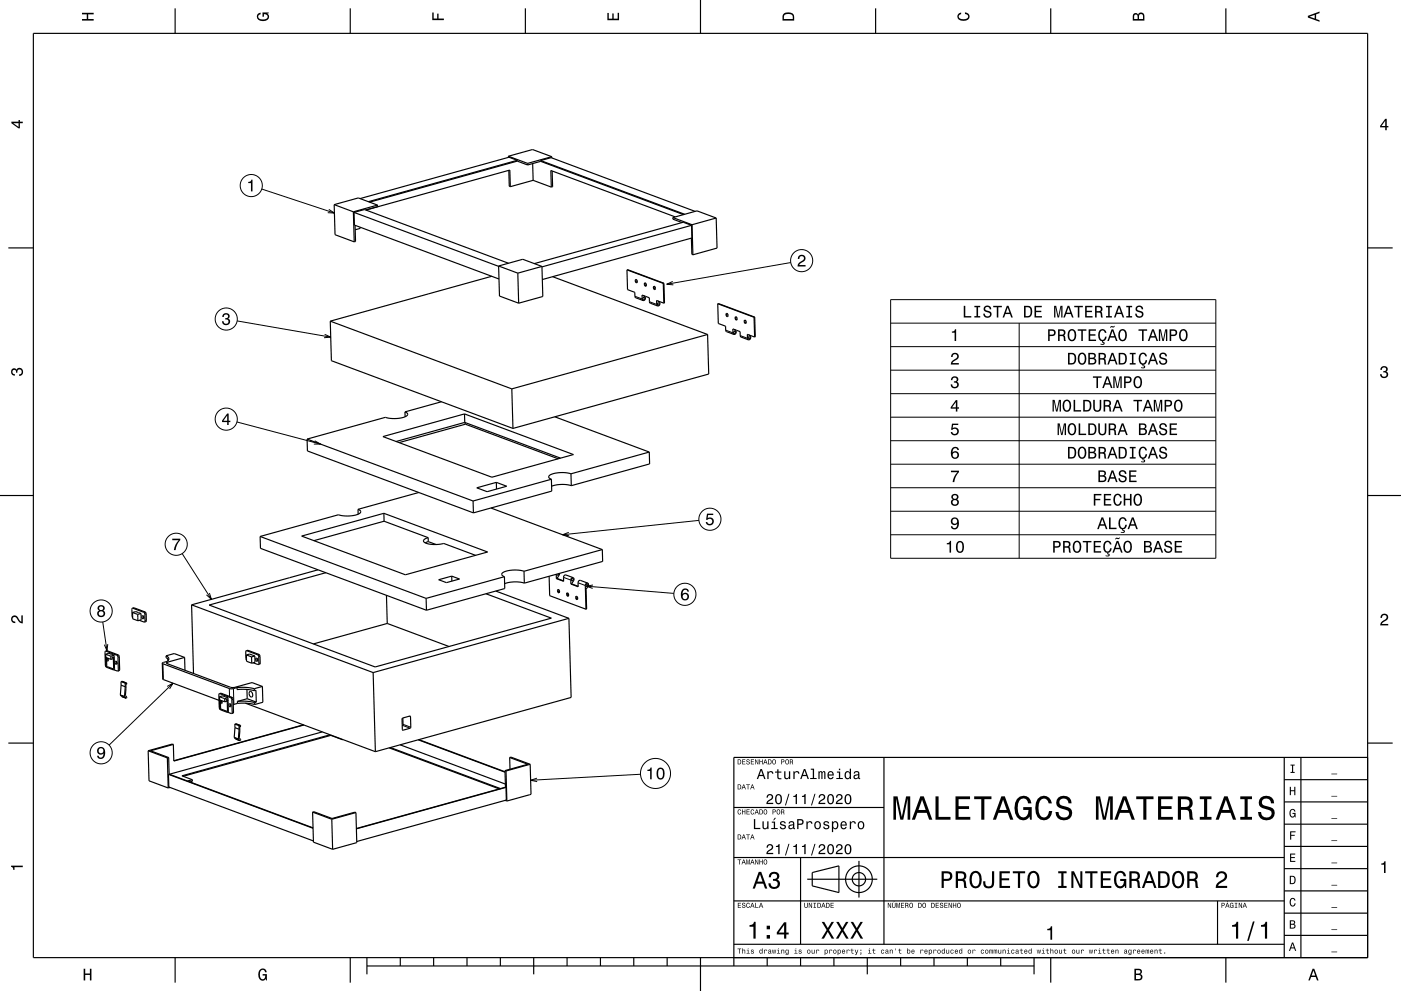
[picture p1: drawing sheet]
<svg xmlns="http://www.w3.org/2000/svg" width="420mm" height="297mm" viewBox="0 0 420 297" stroke-linecap="round" stroke-linejoin="round" font-family="sans-serif">
<g fill="none" stroke="#000" stroke-width=".35">
<path d="M10 10h400v277h-400zM52.5 2.5v7.5M105 2.5v7.5M157.5 2.5v7.5M210 0v10M262.5 2.5v7.5M315 2.5v7.5M367.5 2.5v7.5M152.4 46.8v.4M152.4 46.8l5.8 2.2M152.4 46.8l7.3-2 5.7 2.2M152.5 51.1l.2 4.7 .3 .1"/>
<path d="M153 55.9l-.2-4.9-43.2 11.9M155.1 48l-2.5-.9-44.7 12.4M155.1 48v.3M155.1 48l-44.7 12.4M155.1 48.3l-44.3 12.3M155.1 48.3l3.1 1.1M158.2 49v.4M159.7 49l.1 5M159.8 54l-6.8 1.9M159.8 54l5.5 2.1M162.1 48.1l3.1-.8 43.2 16.1M162.1 48.1v.3"/>
<path d="M162.1 48.1l43.2 16.1M162.1 48.4l-3.9 1M162.1 48.4l42.8 15.9M165.3 56.1l-.2-5 37.3 13.9M165.4 47l-7.2 2M165.4 47v.3M165.5 51.2l.2 4.8-.4 .1M2.5 74.3h7.5M100.2 61.3l7.2-2 5.8 2.2M100.2 61.3l.2 9 5.8 2.2M100.2 61.3l5.7 2.2M105.9 63.5l.3 9"/>
<path d="M106.1 63.7l3.2-.9 43.1 16.1M106.1 63.7l.1 3.8 43.4 16.1M106.1 63.7l43.4 16.1M106.4 67.5l.2 4.9-.4 .1M108 68.1v.3l-1.5 .5M113.2 61.5l-7.3 2M113.2 61.5v.4M149.5 79.7l7.2-2 5.8 2.2M149.5 79.7l.2 9 5.8 2.2M149.5 79.7l5.7 2.2M162.5 79.9l.2 9-7.2 2M162.5 79.9l-7.3 2"/>
<path d="M201.7 65.2l7.3-2 5.7 2.1M201.7 65.2v.5l2.8 1M201.7 65.2l5.8 2.2M207.3 71.4l.1 4.8 .3 .2M207.3 67.5l.1 3.8-44.8 12.5M207.3 67.5l-2.5-.9-44.6 12.4M207.3 67.5l-44.8 12.5M207.5 67.4l.2 9M214.7 65.3l-7.2 2.1M214.7 65.3l.3 9.1-7.3 2M410 74.3h7.5M99 96.2l.3 11.9 54.5 20.3"/>
<path d="M99 96.2l54.4 20.3M147.4 82.8l-48.4 13.4M155.2 81.9l.3 9M165.7 82.9l46.4 17.3M188 80.9l.1 5.9 2.2 .8 .2 1.6 2.3 .9M188 80.9l10.8 4M188 80.9l11 4M190.5 83.9a.44 .44 0 0 1 .5 .3 .44 .44 0 0 1-.3 .5l-.2-.3zM190.7 83.8v.5l.3 .4M192.8 90.1l-.3-.5v-1.2l2.2 .8 .1 1.6 2.3 .9M192.9 88.6l.4 .4a.68 .68 0 0 1 .1 .7 .68 .68 0 0 1-.6 .4M193.2 84.9a.44 .44 0 0 1 .5 .3 .44 .44 0 0 1-.3 .5l-.2-.3z"/>
<path d="M193.4 84.8v.5l.3 .4M195.9 85.9a.42 .42 0 0 1 .6 .3 .42 .42 0 0 1-.4 .5zM196.2 85.8l-.1 .6 .3 .3M197.3 90.2l.4 .4a.67 .67 0 0 1 .1 .7 .67 .67 0 0 1-.7 .4M198.8 84.9l.2 6M199 90.9l-2.2-.8 .1 1.1 .2 .5M199 84.9l.2 5.9-.2 .1M199 84.9h-.2M215.2 91l.1 6 2.2 .8 .1 1.3 .2 .3 2.2 .8M215.2 91l11.1 4M215.2 91l10.9 4.1M217.7 94a.41 .41 0 0 1 .5 .3 .41 .41 0 0 1-.3 .5z"/>
<path d="M217.9 93.9v.4l.3 .5M220.1 98.7l.5 .5 .1 .4-.3 .5-.4 .1M220.4 95a.42 .42 0 0 1 .6 .3 .42 .42 0 0 1-.4 .5zM220.7 94.9l-.1 .4 .3 .5M223.2 96.1a.44 .44 0 0 1 .5 .3 .44 .44 0 0 1-.3 .5l-.3-.3zM223.4 96l-.1 .5 .3 .4M226.1 95.1l.1 5.9M226.3 95l.1 6h-.2M226.3 95l-.2 .1M153.4 116.5l.4 11.9M212.1 100.2l.4 11.9-58.7 16.3M212.1 100.2l-58.7 16.3"/>
<path d="M220 100.2l-.3-.3v-1.3l2.2 .8 .2 1.6 2.3 .8M224.5 100.4l.4 .3a.67 .67 0 0 1 .1 .8 .67 .67 0 0 1-.6 .3M226.2 101l-2.2-.8 .1 1.2 .3 .4M92.1 131.6l.1 3.5 49.7 18.6M92.1 131.6l49.7 18.5M114.8 130.8l24.5-6.7 32.6 12.1-24.4 6.8zM121.4 123.4a.74 .74 0 0 1 .8 .8 .74 .74 0 0 1-.8 .7l-3.1 .5-2.8-.3-23.4 6.5M121.4 123.4v1.5M132.3 120.4l-10.9 3M139.3 124.1v2.5M139.3 126.6l-20.6 5.7M139.3 126.6l28.7 10.7"/>
<path d="M139.3 126.6l.2 .5M139.5 127.1l-19.9 5.6M139.5 127.1l27.8 10.4M166.3 124.9l28.3 10.6M194.6 135.5l.1 3.5-23.4 6.6M194.6 135.5l-23.4 6.5M0 148.5h10M107.3 152.6a.74 .74 0 0 1 .8 .8 .74 .74 0 0 1-.8 .7l-3 .6-2.8-.4-23.5 6.5M107.3 152.6l.1 1.5M115.1 153.8v2.4M115.1 156.2l-21 5.8M115.1 156.2l13.3 4.9"/>
<path d="M125.6 147.6l-18.3 5M141.8 150.1l.1 3.6M142.9 146.2l5.9-1.6 3.1 1.1-5.9 1.7zM147.2 152.2l33.4 12.5M148.8 144.6l.1 2M165.3 143.6l.1 3.6-23.5 6.5M165.3 143.6l-23.5 6.5M171.2 142l-1.9-.3h-1.9a3.1 3.1 0 0 0-2.9 1.2l.8 .7M171.2 142l.1 3.6M171.3 145.6l-3.1-.4-2.8 .5M410 148.5h10M78 160.8l49.7 18.5"/>
<path d="M78 160.8l.1 3.5 49.7 18.6M90.4 160.7l24.7-6.9 31.1 11.6-24.7 6.9zM95.3 170.8l-37.9 10.5M97.7 171.6l-35 9.7 49.8 18.6 52.8-14.6-19.6-7.4M115.9 178.4l.2 8.4M127.7 179.3l.1 3.6M128.4 161.1a1.15 1.15 0 0 0-1.4 1.2 7.6 7.6 0 0 0 6 .6l9.6 3.5M128.4 161.1v1.2M128.4 162.3l-.9 .4M128.4 162.3l2.3 .9M131.5 173.7l3.9-1 2.4 .8-4 1.1zM135.4 172.7l.1 1.5"/>
<path d="M148.6 177.1l22 8.2M151.2 172.8l.1 3.6-23.5 6.5M151.2 172.8l-23.5 6.5M157.1 171.2l-1.8-.3h-2a3.1 3.1 0 0 0-2.9 1.2l.8 .7M157.1 171.2l.1 3.6M157.2 174.8l-2.8-.4-3.1 .5M164.6 172.7l.2 5.8 10.9 4.1M166.8 172.1v1.3M167 173.4l2 .7M167 173.4h-.2M167.2 176.8a.44 .44 0 0 1 .5 .3 .44 .44 0 0 1-.3 .5l-.2-.3zM167.4 176.7v.5l.3 .4"/>
<path d="M167.5 171.9l-.2 .5h-.3v-.3M167.7 171.8l-.7 1.6M169.9 177.8a.44 .44 0 0 1 .5 .3 .44 .44 0 0 1-.3 .5l-.2-.3zM170.1 177.7v.6l.3 .3M171.3 175l2 .7M171.3 175h-.2M171.8 173.1l.3 .7-.8 1.2M171.8 173.1l-.4 .1-.2 .4-.1 1.4M171.8 173.1l-2.3-.8-.5 .4v1.5l-2.2-.8M172.6 178.8a.44 .44 0 0 1 .6 .3 .44 .44 0 0 1-.3 .6l-.3-.4zM172.9 178.7l-.1 .6 .3 .3M176.2 174.8l.2 .7-.7 1.1 .2 5.9-.2 .1"/>
<path d="M176.2 174.8h-.4l-.3 .6 .2 7.2M176.2 174.8l-2.4-.9-.5 .5v1.4l-2.2-.8M180.6 164.7l-23.5 6.5M180.6 164.7l.1 3.6-23.5 6.5M31.7 195.1l-.2 .4 .1 3.8 .3 .6M31.7 195.1l3.5 1.4 .3 4.3-.2 .3M31.7 195.1l.5-.1 3.4 1.4 .3 4.3-.6 .4M31.7 196.1v3.4l.4 .5 1.8 .7 .4-.1-.1-3.1a.34 .34 0 0 0-.1-.5 .34 .34 0 0 0-.4 .1l.3 .4v3l-1.9-.8-.2-2.6M31.7 196.1l1.5 .6M31.7 196.1l.9-.3 1.6 .6M31.7 196.5v.1M31.7 197l1.5 .6"/>
<path d="M31.9 197.9l.5 .1-.2-.8 .2 .7M32 197.2h-.1M33.2 196.7v.9M34 197.4l-.8 .2M34.2 196.4l-1 .3M34.2 196.4v.9M34.5 198.2a.44 .44 0 0 1 .6 .4 .44 .44 0 0 1-.3 .5l-.3-.4zM34.9 198.2l.2 .7M39.7 182.3l-.2 .3 .3 2.5M39.7 182.3l3.6 1.4 .2 2.4-.2 .3M39.7 182.3l.5-.1 3.5 1.3 .2 2.6-.6 .3M39.7 183.6l1-.3 1.6 .6"/>
<path d="M39.7 183.6l1.6 .5M39.7 183.6l.1 1.9 1.5 .5M41.3 184.1v1.9M41.8 185.9l1.5 .5M42.3 183.9l-1 .2M42.3 183.9v1.9l-1 .2M42.6 184.6a.44 .44 0 0 1 .5 .3 .44 .44 0 0 1-.3 .5l-.2-.3zM42.9 184.6l.2 .7M48.7 198.8l20 7.6h.9l1.5-.3M48.7 198.8l.2 4.9 16.8 6.2M49.8 196.5a.88 .88 0 0 1 .8 .8 .88 .88 0 0 1-.5 .9l-1.4 .6M49.8 196.5v.6l.8 .6"/>
<path d="M49.8 196.5l2.4-.6 3.1 1.1M50.3 197.4v.6M55.3 197l-5.4 1.7 19.3 7.3h1.2l5.2-1.4 3.1 1.1M55.3 197l.1 3.9M57.4 181.3l.6 20.5M57.4 181.3l54.5 20.3M73.8 195l3.6 1.4 .2 2.4-.2 .4M73.8 195l-.1 .4 .2 2.4M73.8 195l.6-.1 3.4 1.4 .2 2.5-.6 .4M73.9 196.3l.9-.3 1.6 .6M73.9 196.3l1.5 .6M73.9 196.3v1.9l1.6 .6"/>
<path d="M75.4 196.9l.1 1.9M75.9 198.6l1.5 .6M76.4 196.6v1.9l-.9 .3M76.4 196.6l-1 .3M76.7 197.3a.42 .42 0 0 1 .5 .3 .42 .42 0 0 1-.3 .5zM77.1 197.3l.2 .7M116.1 186.8l-22.2 6.2M116.1 186.8l18.5 7M170.6 185.3l.6 23.7-58.7 16.3M170.6 185.3l-58.7 16.3M34.1 200.7l1.2 .4M36.3 204.3l.3-.1 1.3 .5"/>
<path d="M36.3 204.3v1.1M36.3 204.3l1.2 .4M36.3 205.4l-.2 2.9 .4 .5M36.3 205.4l1.3 .4M36.5 208.8h.1M36.6 208.8l1.2 .5M37.5 204.7l.1 1.1M37.6 205.8l-.3 2.9 .5 .5M37.6 204.8l.2 .1zM37.8 209.2v.1M37.9 204.7l-.3 3.7 .4 .5-.2 .4M37.9 204.7h-.4"/>
<path d="M65.8 207.9l3.5 1.4 .3 4.2-.2 .4M65.8 207.9l-.2 .3 .1 3.8 .3 .6M65.8 207.9l.5-.1 3.4 1.3 .3 4.4-.6 .4M65.8 208.8l.1 3.4 .3 .6 1.9 .7 .3-.2v-3.1a.34 .34 0 0 0-.1-.4 .34 .34 0 0 0-.5 0l.3 .4 .1 3-2-.8-.1-2.6M65.8 208.8l1.6 .6M65.8 208.8l1-.3 1.5 .6M65.8 209.2v.2M65.8 209.8l1.6 .5M66.2 209.9l-.1 .1M66.4 210.2h.1M66.4 210l.1 .8-.4-.2M66.4 210l.2 .7"/>
<path d="M67.4 209.4v.9M68.1 210.1l-.7 .2M68.3 213.5l1.1 .4M68.3 209.1l.1 1M68.3 209.1l-.9 .3M68.7 211a.44 .44 0 0 1 .5 .3 .44 .44 0 0 1-.3 .5l-.2-.3zM69 211.1l.2 .5M69 211.1l.2 .1M69 211v.1M70.4 217l.4-.1 1.2 .5M70.4 217l1.3 .5M70.4 217v1.1"/>
<path d="M70.4 218.1l-.2 3 .5 .4 1.2 .5M70.4 218.1l1.3 .4M71.1 206.1v.6l2.8-.1 2.3 .4M71.1 206.1l2.8-.1 2.3 .4M71.2 210.2h2.8l2.3 .4M71.2 210.2v.6M71.2 210.8h2.8l2.4 .3M71.2 210.8l-1.3 .3M71.7 217.5v1M71.7 218.5l-.2 2.9 .4 .6M71.8 217.6h.1zM72 217.4l-.3 3.7 .5 .5-.3 .4"/>
<path d="M72 217.4l-.3 .1M73.6 210.7l38.9 14.6M74 206.6l.1 2.8M74.1 209.4l2.7 1M74.1 209.4l-2.9 .8M74.9 207.3a.87 .87 0 0 1 .8 .6 .87 .87 0 0 1-.4 1 1.14 1.14 0 0 1-.4-1.6zM76.2 206.4v.6M76.2 207l.5-.1 .1 3.5M76.3 210.6l.1 .5M76.8 210.4l-.5 .2M78.7 205.7l-2.5 .7M78.7 205.7l.1 4.8-2.4 .6"/>
<path d="M91 217.2l-38.9 10.8M91.1 217.3l-39 10.8-.1-5M96.6 219.3l-45.8 12.7M111.9 201.6l.6 23.7M120.6 215.3l2.4-.7 .2 3.4-.2 .2-2.3 .6zM120.8 215.2v1.9l-.2 .3M2.5 222.7h7.5M44.4 225l5.8 2.1M44.4 225l.3 9 5.7 2.2M50.2 227.1l.2 9.1M50.5 232.1l.1 3.8 43.4 16.1M50.5 232.1l43.3 16.1"/>
<path d="M50.6 227l-.4 .1M50.6 227l.1 5M50.7 232l-.2 .1M50.7 232l43.1 16.1M51 236l-.6 .2M52 223.1l-6.9 1.9 5.5 2M52 223.1l-.3-.1-7.3 2M57.7 233.7v.4l-.7 .2M57.7 233.7l-1.5 .4M99 220.2l-44.5 12.3 3.2 1.2M99.2 220.4l3.5 1.3M99.3 220.3l-44.4 12.4"/>
<path d="M102.7 221.6v.1M102.8 221.6l-.1 .1M116.7 224.1l33 12.3M117 224l33 12.3M120 223.2l31.5 11.8M125.4 221.7l26 9.7M125.6 221.7l25.8 9.6M151.4 230.9l.1 5M151.4 230.9l.3 .2M151.4 239.9l.6 .2M151.5 235.9l-44.7 12.4M151.5 235.9l.2 .1"/>
<path d="M151.7 236l-44.9 12.4M151.7 236l.1 3.8-44.8 12.4M151.7 231.1l.3 9M152.8 227l.4-.1 5.7 2.2M152.8 227l.1 3.5M152.8 227l5.4 2-6.8 1.9M158.9 229.1l-7.2 2M158.9 229.1l.3 9-7.2 2M265 227v56M385 233.7h25M385 227v60M390 227v60"/>
<path d="M410 222.7h7.5M410 227h-190v62.5M93.7 243.4l.4-.1 5.4 2 6.9-1.9 .3 .1M93.7 243.4l.3 9 5.7 2.1M93.7 243.4l5.8 2.1M99.5 245.5l.2 9M106.7 243.5l.3 9-7.3 2M106.7 243.5l-7.2 2M220 257h165M220 242h45M240 257v26M257.5 258v11"/>
<path d="M385 253.7h25M385 247h25M385 240.3h25M220 270h165M242 263.5h21M243.5 261.5l8-2v8l-8-2zM365 270v13M385 273.7h25M385 267h25M385 260.3h25M52.5 287v7.5M105 287v7.5"/>
<path d="M110 289.5h200M110 287v5M120 287v2.5M130 287v2.5M140 287v2.5M150 287v2.5M160 287v5M170 287v2.5M180 287v2.5M190 287v2.5M200 287v2.5M210 287v10"/>
<path d="M220 283h165M230 287v2.5M240 287v2.5M250 287v2.5M260 287v5M270 287v2.5M280 287v2.5M290 287v2.5M300 287v2.5M310 287v5M315 287v7.5M367.5 287v7.5"/>
<path d="M385 280.3h25"/>
<circle cx="193" cy="89.4" r=".32"/>
<circle cx="197.4" cy="91" r=".32"/>
<circle cx="220.2" cy="99.6" r=".32"/>
<circle cx="224.6" cy="101.2" r=".32"/>
<circle cx="171.6" cy="173.8" r=".32"/>
<circle cx="175.9" cy="175.4" r=".32"/>
<circle cx="257.5" cy="263.5" r="2"/>
<circle cx="257.5" cy="263.5" r="4"/>
</g>
<g fill="none" stroke="#000" stroke-width=".3">
<path d="M78.5 56.7l21.8 7.2M98.6 62.8l1.7 1.1-2-.2M237.1 78.7l-37.2 6.5M71.1 96.2l28 4.8M190.3 88.8l2.2 .8M194.7 90.4l2.2 .8M201.7 84.3l-1.8 .9 2 .2M217.6 98.9l2.1 .9M267 89.8h97.5v77.5h-97.5zM267 96.8h97.5M305.5 96.8v70.5M97.3 100.2l1.8 .8-1.9 .2"/>
<path d="M221.9 100.6l2.2 .8M267 103.9h97.5M267 110.9h97.5M267 118h97.5M71 126.5l25.1 6.6M94.4 132.1l1.7 1h-2M267 125h97.5M267 132.1h97.5M267 139.1h97.5M170.5 159.5l-1.8 .8 1.9 .3M209.5 156l-40.8 4.3M267 146.2h97.5"/>
<path d="M267 153.2h97.5M54.6 165.9l8.8 13.7M62.8 177.7l.6 1.9-1.5-1.3M166.6 172.2h.2M168.9 173l2.2 .8M173.3 174.7l2.2 .8M175.8 175.7l26.2 2.1M177.8 175.3l-2 .4 1.9 .7M267 160.3h97.5M30.8 186.4l1.3 8.6M31.7 196.6h.1M32 199.5h-.3"/>
<path d="M32.2 199.8l-.1 .2M32.2 195l-.4 .2M32.3 193.1l-.2 1.9-.8-1.8M33.9 196.9l-.1 .3M34.2 197.5h-.2M35.4 196.3l-.4 .1M35.8 196.9l-.4 .1M40.2 182.2l-.4 .1M43.5 183.4l-.4 .1M43.8 184l-.4 .1M43.9 186l-.4 .1M48.8 198.9l.2 4.8"/>
<path d="M50.3 198.4v.6M74.4 194.9l-.4 .1M77.6 196.1l-.4 .1M77.9 196.7l-.3 .1M78 198.7l-.4 .1M34 200.5l-.1 .2M34.3 200.3h-.2M35.9 200.6l-.4 .2M36.1 208.3l1.2 .4M36.1 208.3l1.3 .5M36.5 208.8l1.3 .4M36.6 204.2l1.2 .5"/>
<path d="M50.1 205.7l1.8-1-1.1 1.8M51.9 204.7l-19.2 18.6M65.8 209.4h.1M66.1 212.2h-.2M66.3 212.5l-.1 .3M66.3 207.8l-.4 .1M68.1 209.7l-.1 .2M68.2 213.2l-.1 .3M68.4 210.2h-.3M68.5 213.1h-.3M68.7 206.4l.1 2.3M69.6 209l-.4 .1"/>
<path d="M69.9 209.6l-.4 .1M70 206.4l.1 4.7M70 213.4l-.4 .1M70.7 216.9l1.2 .5M120.6 217.4l2.4 .8M120.6 218.8h.2M120.8 217.1l2.4 .9M122.7 214.6l.4 .2M70.2 221l1.3 .4M70.2 221.1l1.3 .4M70.7 221.5l1.2 .5M161 233.2l-1.9 .6 1.9 .5"/>
<path d="M192 232l-32.9 1.8"/>
<circle cx="75.3" cy="55.6" r="3.3"/>
<circle cx="240.3" cy="78.1" r="3.3"/>
<circle cx="67.8" cy="95.6" r="3.3"/>
<circle cx="67.8" cy="125.6" r="3.3"/>
<circle cx="212.8" cy="155.6" r="3.3"/>
<circle cx="52.8" cy="163.1" r="3.3"/>
<circle cx="205.3" cy="178.1" r="3.3"/>
<circle cx="30.3" cy="183.1" r="3.3"/>
<circle cx="30.3" cy="225.6" r="3.3"/>
<circle cx="196.5" cy="231.8" r="4.5"/>
</g>
<g fill="#000">
<path d="M24.6 3.8h3.5v.5h-1.7v1.4h1.7v.5h-3.5v-.5h1.4v-1.4h-1.4z" fill-rule="evenodd"/>
<path d="M77.3 4.2l.8-.4v.5l-.3 .1a.68 .68 0 0 0-.4 .6 .68 .68 0 0 0 .4 .6 1.68 1.68 0 0 0 2.4-.6 .93 .93 0 0 0-1.1-.8v.8h-.4v-1.3h1.9v.3l-.5 .1 .4 .4a1.19 1.19 0 0 1-.9 1.7 1.9 1.9 0 0 1-2.6-1.3z" fill-rule="evenodd"/>
<path d="M129.6 3.8h.4v1.8h1.1v-1.5h.4v1.5h1.6v.4h-3.5z" fill-rule="evenodd"/>
<path d="M182.1 3.9h.4v1.7h1.1v-1.6h.4v1.6h1.2v-1.8h.4v2.3h-3.5z" fill-rule="evenodd"/>
<path d="M235 4a2.21 2.21 0 0 0-.4 2.2h3.5v-1.2a1.92 1.92 0 0 0-3.1-1zM235.3 4.4l.4-.2a1.45 1.45 0 0 1 2 .8v.7h-2.7l.1-1z" fill-rule="evenodd"/>
<path d="M287.3 4.2l.8-.4v.4l-.3 .1a.66 .66 0 0 0-.4 .6 .66 .66 0 0 0 .4 .6 1.69 1.69 0 0 0 2.5-.5 .9 .9 0 0 0-1-.8v-.5a1.24 1.24 0 0 1 1.4 1.1 1.24 1.24 0 0 1-1.1 1.4 1.93 1.93 0 0 1-2.6-1.2z" fill-rule="evenodd"/>
<path d="M339.8 4.2l-.2 2h3.5v-1.4a.98 .98 0 0 0-.7-1 .98 .98 0 0 0-1.2 .6 .84 .84 0 0 0-1.4-.2zM340.1 4.5l.4-.1 .4 .1 .1 1.2h-1zM341.6 4.4l.4-.2a.58 .58 0 0 1 .7 .7v.8h-1.2z" fill-rule="evenodd"/>
<path d="M392.1 4.7v.6l3.5 1.2v-.4l-1-.4v-1.4l1-.4v-.4zM392.6 5l1.5-.5v1z" fill-rule="evenodd"/>
<path d="M3.4 36.5v.4l2.1 1.6h.5v-1.6h.8v-.4h-.8v-.5h-.4v.5zM4 36.9h1.6v1.1z" fill-rule="evenodd"/>
<path d="M415.3 35.6l-1.6 2.1v.5h1.6v.8h.4v-.8h.5v-.4h-.5v-2.2zM415.3 36.2v1.6h-1.1z" fill-rule="evenodd"/>
<path d="M74.4 54.5a.77 .77 0 0 0 .9-.7h.4v3.6h-.5v-2.5h-.8z" fill-rule="evenodd"/>
<path d="M239.5 76.7a1.18 1.18 0 0 1 1.9 .3 1.18 1.18 0 0 1-1 1.6l-.8 .8h1.9v.5h-2.4a2.75 2.75 0 0 1 1.8-2.1 .69 .69 0 0 0-.5-1.1 .69 .69 0 0 0-.8 .9h-.4z" fill-rule="evenodd"/>
<path d="M66.9 94.1a1.01 1.01 0 0 1 1.6-.1 1.01 1.01 0 0 1-.1 1.5 1.12 1.12 0 0 1 .4 1.6 1.12 1.12 0 0 1-1.6 .3l-.6-.6v-.5h.4a.72 .72 0 0 0 .7 .9 .72 .72 0 0 0 .7-.8 .72 .72 0 0 0-.9-.7v-.4a.62 .62 0 0 0 .8-.4 .62 .62 0 0 0-.4-.7 .62 .62 0 0 0-.8 .5v.3h-.5z" fill-rule="evenodd"/>
<path d="M288.9 91.7v3.5h2.3v-.5h-1.8v-3zM292.1 91.7v.4h.6v2.6h-.6v.5h1.8v-.5h-.7v-2.6h.7v-.4zM295.2 91.9a1.09 1.09 0 0 0-.2 1.3 1.09 1.09 0 0 0 1.2 .5 .64 .64 0 0 1 .5 .9 .64 .64 0 0 1-1 .2l-.5-.8h-.4a1.21 1.21 0 0 0 1.4 1.3 1.21 1.21 0 0 0 .8-1.8l-1.2-.4a.62 .62 0 0 1-.1-1.1 .62 .62 0 0 1 .9 .4l.1 .3h.5a1.19 1.19 0 0 0-.8-1.1 1.19 1.19 0 0 0-1.2 .3zM297.8 91.7v.4h1v3.1h.5v-3.1h1v-.4zM301.8 91.6l-1.2 3.6h.4l.4-1.1h1.4l.4 1.1h.4l-1.3-3.6zM302.1 92.2l.5 1.5h-1zM307 91.7v3.5h1.2a1.92 1.92 0 0 0 .9-3.1 2.19 2.19 0 0 0-2.1-.4zM307.5 92.1a1.37 1.37 0 0 1 1.5 1 1.37 1.37 0 0 1-.9 1.6h-.6zM310.1 91.7v3.5h2.3v-.5h-1.8v-1.2h1.6v-.4h-1.6v-1h1.7v-.4zM316 91.7v3.5h.4v-3.2l.7 3.2h.4l.6-3.2v3.2h.4v-3.5h-.6l-.6 3-.7-3zM320 91.6l-1.2 3.6h.4l.4-1.1h1.4l.4 1.1h.4l-1.2-3.6zM320.3 92.2l.5 1.5h-1zM322 91.7v.4h1.1v3.1h.5v-3.1h1v-.4zM325.3 91.7v3.5h2.2v-.5h-1.7v-1.2h1.5v-.4h-1.5v-1h1.7v-.4zM328.3 91.7v3.5h.5v-1.5l1 .1 .3 1.4h.5l-.2-1.5-.3-.3a.97 .97 0 0 0 .4-1.1 .97 .97 0 0 0-1-.6zM328.8 92.1h.5a.6 .6 0 0 1 .7 .6 .6 .6 0 0 1-.7 .5h-.5zM331.6 91.7v.4h.6v2.6h-.6v.5h1.7v-.5h-.6v-2.6h.6v-.4zM335.2 91.6l-1.2 3.6h.4l.4-1.1h1.4l.3 1.1h.5l-1.3-3.6zM335.5 92.2l.5 1.5h-1.1zM337.6 91.7v.4h.7v2.6h-.7v.5h1.8v-.5h-.6v-2.6h.6v-.4zM340.7 91.9a1.09 1.09 0 0 0-.1 1.3 1.09 1.09 0 0 0 1.2 .5 .64 .64 0 0 1 .4 .9 .64 .64 0 0 1-1 .2l-.4-.8h-.5a1.21 1.21 0 0 0 1.5 1.3 1.21 1.21 0 0 0 .7-1.8l-1.2-.4a.62 .62 0 0 1-.1-1.1 .62 .62 0 0 1 1 .4l.1 .3h.4a1.19 1.19 0 0 0-.7-1.1 1.19 1.19 0 0 0-1.3 .3z" fill-rule="evenodd"/>
<path d="M3.6 110.6a.86 .86 0 0 1 1.4 .2 1.12 1.12 0 0 1 1.5-.4 1.12 1.12 0 0 1 .3 1.6l-.5 .6-.6 .1v-.5a.72 .72 0 0 0 .9-.6 .72 .72 0 0 0-.8-.8 .72 .72 0 0 0-.6 .9h-.4a.62 .62 0 0 0-.4-.8 .62 .62 0 0 0-.8 .5 .62 .62 0 0 0 .5 .7h.4l-.1 .5a1.17 1.17 0 0 1-1-.7 1.17 1.17 0 0 1 .2-1.3z" fill-rule="evenodd"/>
<path d="M285.4 113.1a1.01 1.01 0 0 1 1.5-.2 1.01 1.01 0 0 1 0 1.5 1.12 1.12 0 0 1 .4 1.6 1.12 1.12 0 0 1-1.6 .3l-.6-.6-.1-.5h.5a.72 .72 0 0 0 .6 .9 .72 .72 0 0 0 .8-.8 .72 .72 0 0 0-.9-.6v-.4a.62 .62 0 0 0 .8-.4 .62 .62 0 0 0-.5-.8 .62 .62 0 0 0-.7 .5l-.1 .3h-.4z" fill-rule="evenodd"/>
<path d="M285.4 106a1.18 1.18 0 0 1 2 .3 1.18 1.18 0 0 1-1 1.7l-.9 .8h1.9v.4h-2.4a2.76 2.76 0 0 1 1.8-2 .69 .69 0 0 0-.4-1.1 .69 .69 0 0 0-.8 .9h-.5z" fill-rule="evenodd"/>
<path d="M285.4 99.4a.77 .77 0 0 0 .9-.7h.3v3.5h-.4v-2.5h-.8z" fill-rule="evenodd"/>
<path d="M314.2 98.7v3.5h.5v-1.5a1.34 1.34 0 0 0 1.8-1 .93 .93 0 0 0-1.1-1zM314.7 99.1h.6a.59 .59 0 0 1 .7 .6 .59 .59 0 0 1-.7 .6h-.6zM317.2 98.7v3.5h.5v-1.5l1 .1 .3 1.4h.5l-.2-1.5-.3-.2a.97 .97 0 0 0 .4-1.1 .97 .97 0 0 0-1-.7zM317.7 99.1h.5a.6 .6 0 0 1 .7 .6 .6 .6 0 0 1-.7 .6h-.5zM320.4 99.1a2.03 2.03 0 0 0 1 3.2 2.03 2.03 0 0 0 .9-3.2 1.17 1.17 0 0 0-1.9 0zM321 99.1l.4-.1a1.66 1.66 0 0 1 0 2.9 1.69 1.69 0 0 1-.4-2.8zM323.1 98.7v.4h1.1v3.1h.4v-3.1h1.1v-.4zM326.4 98.7v3.5h2.2v-.4h-1.8v-1.2h1.6v-.4h-1.6v-1.1h1.7v-.4zM330.4 102.2v.5h.3v.3h-.8a.6 .6 0 0 0 .8 .4 .6 .6 0 0 0 .3-.8zM329.6 99.1a2.03 2.03 0 0 0 .9 3.2 1.32 1.32 0 0 0 1.3-1.4h-.5a.82 .82 0 0 1-1.1 .9 1.82 1.82 0 0 1 .3-2.8l.5 .2 .2 .6h.5a1.19 1.19 0 0 0-.8-1.1 1.19 1.19 0 0 0-1.3 .4zM332.9 97.8l-.1 .4 .3-.1a.77 .77 0 0 0 1.1-.4zM333.2 98.7l-1.2 3.5h.4l.4-1h1.4l.4 1h.4l-1.2-3.5zM333.5 99.2l.5 1.5h-1zM335.6 99.1a2.04 2.04 0 0 0 .9 3.2 2.03 2.03 0 0 0 1-3.2 1.17 1.17 0 0 0-1.9 0zM336.2 99.1l.3-.1a1.66 1.66 0 0 1 0 2.9 1.69 1.69 0 0 1-.3-2.8zM341.3 98.7v.4h1.1v3.1h.4v-3.1h1.1v-.4zM345.4 98.7l-1.3 3.5h.5l.3-1h1.4l.4 1h.5l-1.3-3.5zM345.6 99.2l.6 1.5h-1.1zM347.4 98.7v3.5h.4v-3.2l.7 3.2h.4l.6-3.2v3.2h.4v-3.5h-.6l-.6 3.1-.7-3.1zM350.7 98.7v3.5h.4v-1.5a1.34 1.34 0 0 0 1.8-1 .93 .93 0 0 0-1-1zM351.1 99.1h.6a.6 .6 0 0 1 .7 .6 .6 .6 0 0 1-.7 .6h-.6zM353.8 99.1a2.03 2.03 0 0 0 .9 3.2 2.03 2.03 0 0 0 1-3.2 1.17 1.17 0 0 0-1.9 0zM354.4 99.1l.3-.1a1.66 1.66 0 0 1 0 2.9 1.68 1.68 0 0 1-.3-2.8z" fill-rule="evenodd"/>
<path d="M320.2 105.7v3.5h1.1a1.92 1.92 0 0 0 1-3 2.21 2.21 0 0 0-2.1-.5zM320.7 106.2a1.37 1.37 0 0 1 1.5 1 1.37 1.37 0 0 1-.9 1.6h-.6zM323.4 106.1a2.03 2.03 0 0 0 1 3.2 2.03 2.03 0 0 0 .9-3.2 1.17 1.17 0 0 0-1.9 0zM324.1 106.2l.3-.1a1.66 1.66 0 0 1 0 2.8 1.68 1.68 0 0 1-.3-2.7zM326.3 105.7v3.5h1.3a.98 .98 0 0 0 1.1-.7 .98 .98 0 0 0-.6-1.1 .86 .86 0 0 0 .4-1.1 .86 .86 0 0 0-1-.6zM326.7 106.2h.7a.53 .53 0 0 1 .7 .5 .53 .53 0 0 1-.7 .5h-.7zM326.7 107.6h.8a.61 .61 0 0 1 .7 .6 .61 .61 0 0 1-.7 .6h-.8zM329.3 105.7v3.5h.5v-1.4l1.1 .1 .2 1.3h.6l-.3-1.4-.3-.3a.97 .97 0 0 0 .4-1.1 .97 .97 0 0 0-1-.7zM329.8 106.2h.6a.6 .6 0 0 1 .7 .6 .6 .6 0 0 1-.8 .5h-.5zM333.2 105.7l-1.2 3.5h.4l.4-1h1.4l.4 1h.4l-1.2-3.5zM333.5 106.2l.5 1.6h-1zM335.4 105.7v3.5h1.1a1.92 1.92 0 0 0 1-3 2.2 2.2 0 0 0-2.1-.5zM335.8 106.2a1.37 1.37 0 0 1 1.6 1 1.37 1.37 0 0 1-.9 1.6h-.7zM338.7 105.7v.5h.6v2.6h-.6v.4h1.7v-.4h-.6v-2.6h.6v-.5zM342.5 109.2v.5l.4 .1v.3l-.8-.1a.6 .6 0 0 0 .8 .4 .6 .6 0 0 0 .3-.8zM341.7 106.1a2.03 2.03 0 0 0 .9 3.2 1.32 1.32 0 0 0 1.3-1.4h-.5a.82 .82 0 0 1-1.1 .9 1.83 1.83 0 0 1 .3-2.7l.5 .2 .3 .5h.4a1.19 1.19 0 0 0-.8-1.1 1.19 1.19 0 0 0-1.3 .4zM345.4 105.7l-1.3 3.5h.5l.3-1h1.4l.4 1h.5l-1.3-3.5zM345.6 106.2l.6 1.6h-1.1zM347.8 105.9a1.09 1.09 0 0 0-.1 1.4 1.09 1.09 0 0 0 1.2 .4 .64 .64 0 0 1 .5 1 .64 .64 0 0 1-1 .2l-.5-.8h-.5a1.21 1.21 0 0 0 1.5 1.3 1.21 1.21 0 0 0 .7-1.8l-1.2-.5a.62 .62 0 0 1-.1-1 .62 .62 0 0 1 1 .4l.1 .3h.4a1.19 1.19 0 0 0-.7-1.1 1.19 1.19 0 0 0-1.3 .2z" fill-rule="evenodd"/>
<path d="M327.6 112.8v.4h1.1v3.1h.5v-3.1h1v-.4zM331.7 112.8l-1.3 3.5h.5l.4-1h1.4l.3 1h.5l-1.3-3.5zM332 113.3l.5 1.5h-1.1zM333.8 112.8v3.5h.3v-3.2l.7 3.2h.4l.7-3.2v3.2h.4v-3.5h-.6l-.7 3.1-.6-3.1zM337 112.8v3.5h.4v-1.5a1.34 1.34 0 0 0 1.9-1 .93 .93 0 0 0-1.1-1zM337.4 113.2h.7a.6 .6 0 0 1 .7 .6 .6 .6 0 0 1-.8 .6h-.6zM340.1 113.2a2.03 2.03 0 0 0 1 3.2 2.03 2.03 0 0 0 .9-3.2 1.17 1.17 0 0 0-1.9 0zM340.8 113.2l.3-.1a1.66 1.66 0 0 1 0 2.9 1.69 1.69 0 0 1-.3-2.8z" fill-rule="evenodd"/>
<path d="M414.1 110a1.01 1.01 0 0 1 1.5-.2 1.01 1.01 0 0 1 0 1.6 1.12 1.12 0 0 1 .4 1.5 1.12 1.12 0 0 1-1.6 .3l-.6-.5-.1-.6h.5a.72 .72 0 0 0 .7 .9 .72 .72 0 0 0 .7-.8 .72 .72 0 0 0-.9-.6v-.4a.62 .62 0 0 0 .8-.4 .62 .62 0 0 0-.5-.8 .62 .62 0 0 0-.7 .5v.4h-.5z" fill-rule="evenodd"/>
<path d="M68.1 123.9l-1.5 2.2v.4h1.5v.9h.5v-.9h.5v-.4h-.5v-2.2zM68.1 124.5v1.6h-1.1z" fill-rule="evenodd"/>
<path d="M285.4 127h1.9v.4h-1.6l-.1 .9a1.21 1.21 0 0 1 1.7 .6 1.21 1.21 0 0 1-.8 1.6 1.21 1.21 0 0 1-1.5-1h.5a.8 .8 0 0 0 1.2 .3 .8 .8 0 0 0 .1-1.2 .8 .8 0 0 0-1.3 .2h-.4z" fill-rule="evenodd"/>
<path d="M286.5 119.9l-1.5 2.1v.5h1.6v.8h.4v-.8h.5v-.4h-.5v-2.2zM286.6 120.5v1.6h-1.2z" fill-rule="evenodd"/>
<path d="M285.6 134.2a2.41 2.41 0 0 0 .2 3.2 1.16 1.16 0 0 0 1.5-.3 1.16 1.16 0 0 0-.2-1.5 1.16 1.16 0 0 0-1.5 0 1.02 1.02 0 0 1 .8-1.3l.4 .2 .2 .4h.5a1.12 1.12 0 0 0-.7-1 1.12 1.12 0 0 0-1.2 .3zM285.5 136.4a.75 .75 0 0 1 1.5 0 .75 .75 0 0 1-1.5 0z" fill-rule="evenodd"/>
<path d="M315.5 119.8v3.5h.4v-3.1l.7 3.1h.4l.7-3.1v3.1h.4v-3.5h-.7l-.6 3.1-.6-3.1zM318.9 120.2a2.03 2.03 0 0 0 .9 3.2 2.03 2.03 0 0 0 1-3.2 1.17 1.17 0 0 0-1.9 0zM319.5 120.3l.3-.1a1.65 1.65 0 0 1 0 2.8 1.68 1.68 0 0 1-.3-2.7zM321.8 119.8v3.5h2.3v-.4h-1.8v-3.1zM324.7 119.8v3.5h1.2a1.92 1.92 0 0 0 1-3 2.21 2.21 0 0 0-2.2-.5zM325.2 120.3a1.37 1.37 0 0 1 1.6 1 1.37 1.37 0 0 1-.9 1.6h-.7zM327.7 119.8v2.2a1.22 1.22 0 0 0 1.2 1.4 1.22 1.22 0 0 0 1.2-1.4v-2.2h-.4v2.2a.77 .77 0 0 1-.8 1 .77 .77 0 0 1-.7-1v-2.2zM330.9 119.8v3.5h.4v-1.4l1.1 .1 .3 1.3h.5l-.3-1.4-.3-.3a.97 .97 0 0 0 .4-1.1 .97 .97 0 0 0-1-.7zM331.3 120.3h.6a.6 .6 0 0 1 .7 .6 .6 .6 0 0 1-.7 .5h-.6zM334.8 119.8l-1.3 3.5h.4l.4-1h1.4l.4 1h.5l-1.3-3.5zM335 120.3l.6 1.6h-1.1zM339.8 119.8v.5h1.1v3h.4v-3h1.1v-.5zM343.9 119.8l-1.3 3.5h.5l.3-1h1.4l.4 1h.5l-1.3-3.5zM344.1 120.3l.6 1.6h-1.1zM345.9 119.8v3.5h.4v-3.1l.6 3.1h.5l.6-3.1v3.1h.4v-3.5h-.6l-.6 3.1-.7-3.1zM349.1 119.8v3.5h.5v-1.4a1.34 1.34 0 0 0 1.8-1 .93 .93 0 0 0-1.1-1.1zM349.6 120.3h.6a.59 .59 0 0 1 .7 .6 .59 .59 0 0 1-.7 .5h-.6zM352.3 120.2a2.03 2.03 0 0 0 .9 3.2 2.03 2.03 0 0 0 1-3.2 1.17 1.17 0 0 0-1.9 0zM352.9 120.3l.3-.1a1.65 1.65 0 0 1 0 2.8 1.68 1.68 0 0 1-.3-2.7z" fill-rule="evenodd"/>
<path d="M317.1 126.9v3.5h.3v-3.2l.7 3.2h.4l.7-3.2v3.2h.4v-3.5h-.6l-.7 3.1-.6-3.1zM320.4 127.3a2.03 2.03 0 0 0 1 3.2 2.03 2.03 0 0 0 .9-3.2 1.17 1.17 0 0 0-1.9 0zM321 127.3l.4-.1a1.66 1.66 0 0 1 0 2.9 1.69 1.69 0 0 1-.4-2.8zM323.4 126.9v3.5h2.2v-.4h-1.8v-3.1zM326.3 126.9v3.5h1.1a1.92 1.92 0 0 0 1-3.1 2.17 2.17 0 0 0-2.1-.4zM326.7 127.3a1.38 1.38 0 0 1 1.6 1 1.38 1.38 0 0 1-.9 1.7h-.7zM329.3 126.9v2.2a1.22 1.22 0 0 0 1.2 1.4 1.22 1.22 0 0 0 1.2-1.4v-2.2h-.5v2.2a.77 .77 0 0 1-.7 1 .77 .77 0 0 1-.8-1v-2.2zM332.4 126.9v3.5h.4v-1.5l1.1 .1 .3 1.4h.5l-.3-1.5-.3-.2a.97 .97 0 0 0 .5-1.2 .97 .97 0 0 0-1.1-.6zM332.8 127.3h.6a.6 .6 0 0 1 .7 .6 .6 .6 0 0 1-.7 .6h-.6zM336.3 126.9l-1.3 3.5h.5l.3-1h1.4l.4 1h.5l-1.3-3.5zM336.5 127.4l.6 1.5h-1.1zM341.4 126.9v3.5h1.4a.98 .98 0 0 0 1-.7 .98 .98 0 0 0-.6-1.2 .86 .86 0 0 0 .5-1 .86 .86 0 0 0-1-.6zM341.9 127.3h.7a.53 .53 0 0 1 .6 .5 .53 .53 0 0 1-.6 .5h-.7zM341.9 128.8h.8a.61 .61 0 0 1 .7 .5 .61 .61 0 0 1-.7 .7h-.8zM345.4 126.9l-1.3 3.5h.5l.3-1h1.4l.4 1h.5l-1.3-3.5zM345.6 127.4l.6 1.5h-1.1zM347.8 127.1a.96 .96 0 0 0-.2 1.1 .96 .96 0 0 0 .9 .6l.4 .1a.64 .64 0 0 1 .5 .9 .64 .64 0 0 1-1 .2l-.5-.8h-.5a1.21 1.21 0 0 0 1.5 1.3 1.21 1.21 0 0 0 .7-1.8l-1.2-.4a.62 .62 0 0 1-.1-1.1 .62 .62 0 0 1 1 .4l.1 .3h.4a1.19 1.19 0 0 0-.7-1 1.19 1.19 0 0 0-1.3 .2zM350.7 126.9v3.5h2.2v-.4h-1.8v-1.2h1.6v-.4h-1.6v-1.1h1.7v-.4z" fill-rule="evenodd"/>
<path d="M320.2 133.9v3.5h1.1a1.92 1.92 0 0 0 1-3 2.21 2.21 0 0 0-2.1-.5zM320.7 134.4a1.38 1.38 0 0 1 1.5 1 1.38 1.38 0 0 1-.9 1.6h-.6zM323.4 134.3a2.03 2.03 0 0 0 1 3.2 2.03 2.03 0 0 0 .9-3.2 1.17 1.17 0 0 0-1.9 0zM324.1 134.4l.3-.1a1.65 1.65 0 0 1 0 2.8 1.68 1.68 0 0 1-.3-2.7zM326.3 133.9v3.5h1.3a.98 .98 0 0 0 1.1-.7 .98 .98 0 0 0-.6-1.2 .86 .86 0 0 0 .4-1 .86 .86 0 0 0-1-.6zM326.7 134.4h.7a.53 .53 0 0 1 .7 .5 .53 .53 0 0 1-.7 .5h-.7zM326.7 135.8h.8a.61 .61 0 0 1 .7 .6 .61 .61 0 0 1-.7 .6h-.8zM329.3 133.9v3.5h.5v-1.4h1.1l.2 1.4h.6l-.3-1.4-.3-.3a.97 .97 0 0 0 .4-1.1 .97 .97 0 0 0-1-.7zM329.8 134.4h.6a.6 .6 0 0 1 .7 .6 .6 .6 0 0 1-.8 .5h-.5zM333.2 133.9l-1.2 3.5h.4l.4-1h1.4l.4 1h.4l-1.2-3.5zM333.5 134.4l.5 1.6h-1zM335.4 133.9v3.5h1.1a1.92 1.92 0 0 0 1-3 2.2 2.2 0 0 0-2.1-.5zM335.8 134.4a1.38 1.38 0 0 1 1.6 1 1.38 1.38 0 0 1-.9 1.6h-.7zM338.7 133.9v.5h.6v2.6h-.6v.4h1.7v-.4h-.6v-2.6h.6v-.5zM342.5 137.4v.5l.4 .1v.3l-.8-.1a.6 .6 0 0 0 .8 .4 .6 .6 0 0 0 .3-.8zM341.7 134.3a2.03 2.03 0 0 0 .9 3.2 1.32 1.32 0 0 0 1.3-1.4h-.5a.82 .82 0 0 1-1.1 .9 1.82 1.82 0 0 1 .3-2.7l.5 .2 .3 .5h.4a1.19 1.19 0 0 0-.8-1.1 1.19 1.19 0 0 0-1.3 .4zM345.4 133.9l-1.3 3.5h.5l.3-1h1.4l.4 1h.5l-1.3-3.5zM345.6 134.4l.6 1.6h-1.1zM347.8 134.1a1.09 1.09 0 0 0-.1 1.3 1.09 1.09 0 0 0 1.2 .5 .64 .64 0 0 1 .5 1 .64 .64 0 0 1-1 .2l-.5-.8h-.5a1.21 1.21 0 0 0 1.5 1.3 1.21 1.21 0 0 0 .7-1.9l-1.2-.4a.62 .62 0 0 1-.1-1 .62 .62 0 0 1 1 .4l.1 .3h.4a1.19 1.19 0 0 0-.7-1.1 1.19 1.19 0 0 0-1.3 .2z" fill-rule="evenodd"/>
<path d="M212 153.9h1.8v.5h-1.5l-.2 .9a1.21 1.21 0 0 1 1.8 .6 1.21 1.21 0 0 1-.8 1.6 1.21 1.21 0 0 1-1.5-1h.4a.8 .8 0 0 0 1.2 .3 .8 .8 0 0 0 .1-1.2 .8 .8 0 0 0-1.2 .2h-.4z" fill-rule="evenodd"/>
<path d="M285.4 155.4a1.15 1.15 0 0 0-.1 1.6 1.15 1.15 0 0 0 1.7 0 1.02 1.02 0 0 1-.8 1.3l-.5-.2-.2-.4h-.4a1.23 1.23 0 0 0 1.4 .9 1.23 1.23 0 0 0 1-1.4 1.41 1.41 0 0 0-.4-1.8 1.41 1.41 0 0 0-1.7 0zM285.5 156.2a.75 .75 0 0 1 1.5 0 .75 .75 0 0 1-1.5 0z" fill-rule="evenodd"/>
<path d="M285.1 141.1h2.4v.4a5.3 5.3 0 0 0-1.4 3h-.5a5.2 5.2 0 0 1 1.4-3h-1.9z" fill-rule="evenodd"/>
<path d="M285.5 148.3l-.2 .2a.8 .8 0 0 0 .3 1.1 1.09 1.09 0 0 0-.1 1.7 1.09 1.09 0 0 0 1.6 0 1.09 1.09 0 0 0-.2-1.7 .95 .95 0 0 0 .3-1.3 .95 .95 0 0 0-1.4-.2zM285.5 150.6a.75 .75 0 0 1 1.5 0 .75 .75 0 0 1-1.5 0zM285.7 149a.59 .59 0 0 1 1.1 0 .59 .59 0 0 1-1.1 0z" fill-rule="evenodd"/>
<path d="M327.9 148v3.5h.5v-1.6h1.5v-.4h-1.5v-1h1.8v-.5zM330.9 148v3.5h2.2v-.4h-1.7v-1.2h1.5v-.4h-1.5v-1h1.7v-.5zM334.1 148.4a2.03 2.03 0 0 0 1 3.2 1.32 1.32 0 0 0 1.2-1.4h-.5a.82 .82 0 0 1-1.1 .9 1.82 1.82 0 0 1 .4-2.7l.4 .1 .3 .6h.5a1.19 1.19 0 0 0-.9-1.1 1.19 1.19 0 0 0-1.3 .4zM336.9 148v3.5h.5v-1.6h1.4v1.6h.4v-3.5h-.4v1.5h-1.4v-1.5zM340.1 148.4a2.03 2.03 0 0 0 1 3.2 2.03 2.03 0 0 0 .9-3.2 1.17 1.17 0 0 0-1.9 0zM340.8 148.4h.3a1.65 1.65 0 0 1 0 2.8 1.68 1.68 0 0 1-.3-2.8z" fill-rule="evenodd"/>
<path d="M330.2 155.1l-1.3 3.5h.5l.4-1.1h1.4l.3 1.1h.5l-1.3-3.5zM330.5 155.6l.5 1.5h-1.1zM332.5 155.1v3.5h2.2v-.4h-1.8v-3.1zM336.4 158.6v.5h.4v.3h-.8a.6 .6 0 0 0 .8 .4 .6 .6 0 0 0 .3-.9zM335.6 155.5a2.03 2.03 0 0 0 1 3.2 1.32 1.32 0 0 0 1.2-1.4h-.4a.82 .82 0 0 1-1.1 .9 1.83 1.83 0 0 1 .3-2.8l.4 .2 .3 .5h.5a1.19 1.19 0 0 0-.9-1.1 1.19 1.19 0 0 0-1.3 .5zM339.3 155.1l-1.3 3.5h.5l.4-1.1h1.4l.3 1.1h.5l-1.3-3.5zM339.6 155.6l.5 1.5h-1.1z" fill-rule="evenodd"/>
<path d="M329.3 141v3.5h1.3a.98 .98 0 0 0 1.1-.7 .98 .98 0 0 0-.6-1.2 .86 .86 0 0 0 .4-1.1 .86 .86 0 0 0-1-.5zM329.8 141.4h.7a.53 .53 0 0 1 .6 .5 .53 .53 0 0 1-.7 .5h-.6zM329.8 142.9h.7a.61 .61 0 0 1 .7 .5 .61 .61 0 0 1-.6 .7h-.8zM333.2 141l-1.2 3.5h.4l.4-1h1.4l.4 1h.4l-1.2-3.5zM333.5 141.5l.5 1.5h-1zM335.7 141.2a1.09 1.09 0 0 0-.2 1.3 1.09 1.09 0 0 0 1.3 .5 .64 .64 0 0 1 .4 .9 .64 .64 0 0 1-1 .2l-.5-.8h-.4a1.21 1.21 0 0 0 1.5 1.3 1.21 1.21 0 0 0 .7-1.8l-1.2-.4a.62 .62 0 0 1-.1-1.1 .62 .62 0 0 1 1 .4v.3h.5a1.19 1.19 0 0 0-.7-1.1 1.19 1.19 0 0 0-1.3 .3zM338.5 141v3.5h2.2v-.4h-1.7v-1.2h1.5v-.4h-1.5v-1.1h1.7v-.4z" fill-rule="evenodd"/>
<path d="M51.6 161.4h2.4v.5a5.3 5.3 0 0 0-1.4 3h-.5a5.2 5.2 0 0 1 1.5-3h-2z" fill-rule="evenodd"/>
<path d="M204.6 176.6a2.39 2.39 0 0 0 .2 3.3 1.16 1.16 0 0 0 1.6-.4 1.16 1.16 0 0 0-.2-1.5 1.16 1.16 0 0 0-1.6 0 1.02 1.02 0 0 1 .8-1.3l.5 .2 .2 .4h.4a1.11 1.11 0 0 0-.7-.9 1.11 1.11 0 0 0-1.2 .2zM204.6 178.8a.75 .75 0 0 1 1.5 0 .75 .75 0 0 1-1.5 0z" fill-rule="evenodd"/>
<path d="M283.8 162.8v.3h.9v2.5h.4v-3.5h-.3a.77 .77 0 0 1-1 .7zM286.9 162.6a2.02 2.02 0 0 0 .9 3.1 2.04 2.04 0 0 0 .9-3.1 1.11 1.11 0 0 0-1.8 0zM287.5 162.6h.6a2.38 2.38 0 0 1 0 2.6h-.6a2.38 2.38 0 0 1 0-2.6z" fill-rule="evenodd"/>
<path d="M315.7 162.1v3.5h.5v-1.5a1.34 1.34 0 0 0 1.8-1 .93 .93 0 0 0-1.1-1zM316.2 162.6h.6a.6 .6 0 0 1 .7 .6 .6 .6 0 0 1-.7 .5h-.6zM318.7 162.1v3.5h.5v-1.5l1 .1 .3 1.4h.5l-.2-1.5-.3-.2a.97 .97 0 0 0 .4-1.1 .97 .97 0 0 0-1-.7zM319.2 162.6h.6a.6 .6 0 0 1 .7 .6 .6 .6 0 0 1-.8 .5h-.5zM321.9 162.5a2.03 2.03 0 0 0 1 3.2 2.03 2.03 0 0 0 .9-3.2 1.17 1.17 0 0 0-1.9 0zM322.5 162.5l.4-.1a1.65 1.65 0 0 1 0 2.9 1.68 1.68 0 0 1-.4-2.8zM324.6 162.1v.4h1.1v3.1h.4v-3.1h1.1v-.4zM327.9 162.1v3.5h2.2v-.4h-1.8v-1.2h1.6v-.4h-1.6v-1.1h1.8v-.4zM331.9 165.6v.5l.4 .1v.3l-.9-.1a.6 .6 0 0 0 .8 .4 .6 .6 0 0 0 .4-.8zM331.1 162.5a2.02 2.02 0 0 0 .9 3.2 1.32 1.32 0 0 0 1.3-1.4h-.5a.82 .82 0 0 1-1.1 .9 1.82 1.82 0 0 1 .3-2.8l.5 .2 .2 .6h.5a1.19 1.19 0 0 0-.8-1.1 1.19 1.19 0 0 0-1.3 .4zM334.5 161.3l-.2 .3 .3-.1a.77 .77 0 0 0 1.1-.4zM334.8 162.1l-1.3 3.5h.4l.4-1h1.4l.4 1h.5l-1.3-3.5zM335 162.6l.6 1.6h-1.1zM337.1 162.5a2.03 2.03 0 0 0 .9 3.2 2.03 2.03 0 0 0 1-3.2 1.17 1.17 0 0 0-1.9 0zM337.7 162.5l.3-.1a1.65 1.65 0 0 1 0 2.9 1.68 1.68 0 0 1-.3-2.8zM343 162.1v3.5h1.3a.98 .98 0 0 0 1.1-.7 .98 .98 0 0 0-.6-1.2 .86 .86 0 0 0 .4-1 .86 .86 0 0 0-1-.6zM343.4 162.5h.7a.53 .53 0 0 1 .7 .6 .53 .53 0 0 1-.7 .5h-.7zM343.4 164h.8a.61 .61 0 0 1 .7 .6 .61 .61 0 0 1-.7 .6h-.8zM346.9 162.1l-1.3 3.5h.5l.4-1h1.4l.3 1h.5l-1.3-3.5zM347.2 162.6l.5 1.6h-1.1zM349.4 162.3a1.09 1.09 0 0 0-.2 1.3 1.09 1.09 0 0 0 1.2 .5 .64 .64 0 0 1 .5 .9 .64 .64 0 0 1-1 .2l-.5-.7h-.5a1.21 1.21 0 0 0 1.5 1.3 1.21 1.21 0 0 0 .8-1.9l-.8-.3a.72 .72 0 0 1-.9-.6 .7 .7 0 0 1 .8-.5 .7 .7 0 0 1 .6 .7h.5a1.19 1.19 0 0 0-.8-1.1 1.19 1.19 0 0 0-1.2 .2zM352.2 162.1v3.5h2.2v-.4h-1.8v-1.2h1.6v-.4h-1.6v-1.1h1.8v-.4z" fill-rule="evenodd"/>
<path d="M3.6 184.7a1.22 1.22 0 0 1 2 .8l.8 .8v-1.9h.4v2.4a2.76 2.76 0 0 1-2-1.8 .69 .69 0 0 0-1.1 .5 .69 .69 0 0 0 .9 .8v.4a1.19 1.19 0 0 1-1.2-.6 1.19 1.19 0 0 1 .2-1.4z" fill-rule="evenodd"/>
<path d="M29.5 181.6l-.2 .3a.79 .79 0 0 0 .4 1.1 1.09 1.09 0 0 0-.2 1.6 1.09 1.09 0 0 0 1.6 0 1.09 1.09 0 0 0-.2-1.6 .95 .95 0 0 0 .3-1.4 .95 .95 0 0 0-1.3-.2zM29.6 183.9a.71 .71 0 0 1 1.4 0 .71 .71 0 0 1-1.4 0zM29.7 182.3a.6 .6 0 0 1 1.2 0 .6 .6 0 0 1-1.2 0z" fill-rule="evenodd"/>
<path d="M414.2 184.2a1.18 1.18 0 0 1 1.9 .3 1.18 1.18 0 0 1-1 1.7l-.8 .8h1.9v.4h-2.4a2.76 2.76 0 0 1 1.8-2 .69 .69 0 0 0-.5-1.1 .69 .69 0 0 0-.8 .9h-.4z" fill-rule="evenodd"/>
<path d="M29.4 224.2a1.15 1.15 0 0 0 0 1.6 1.15 1.15 0 0 0 1.6 0 1.03 1.03 0 0 1-.8 1.3l-.4-.2-.2-.4h-.5a1.23 1.23 0 0 0 1.5 .9 1.23 1.23 0 0 0 .9-1.5 1.41 1.41 0 0 0-.3-1.7 1.41 1.41 0 0 0-1.8 0zM29.6 225a.75 .75 0 0 1 1.5 0 .75 .75 0 0 1-1.5 0z" fill-rule="evenodd"/>
<path d="M194.1 230.7v.4h.8v2.5h.5v-3.6h-.4a.77 .77 0 0 1-.9 .7zM197.1 230.5a2.01 2.01 0 0 0 .9 3.2 2.03 2.03 0 0 0 .9-3.2 1.11 1.11 0 0 0-1.8 0zM197.7 230.5h.7a2.38 2.38 0 0 1 0 2.7h-.7a2.37 2.37 0 0 1 0-2.7z" fill-rule="evenodd"/>
<path d="M221.1 227.6v1.5h.5a.77 .77 0 0 0 .6-.8 .77 .77 0 0 0-.6-.7zM221.4 227.8a.58 .58 0 0 1 .6 .5 .58 .58 0 0 1-.6 .6zM222.5 227.6v1.5h.9v-.2h-.7v-.5h.7v-.2h-.7v-.4h.7v-.2zM223.9 227.7a.6 .6 0 0 0 0 .6 .6 .6 0 0 0 .7 .3 .33 .33 0 0 1-.3 .4 .33 .33 0 0 1-.4-.4h-.2a.54 .54 0 0 0 .6 .6 .54 .54 0 0 0 .5-.7 .54 .54 0 0 0-.8-.4 .28 .28 0 0 1 .2-.4 .28 .28 0 0 1 .4 .3h.2l-.1-.2-.2-.2zM225.1 227.6v1.5h1v-.2h-.8v-.5h.7v-.2h-.7v-.4h.7v-.2zM226.4 227.6v1.5h.1v-1.2l.6 1.2h.2v-1.5h-.1v1.2l-.6-1.2zM227.7 227.6v1.5h.2v-.7h.6v.7h.2v-1.5h-.2v.6h-.6v-.6zM229.3 227.6l-.5 1.5h.2l.2-.5h.6l.1 .5h.2l-.5-1.5zM229.5 227.8l.2 .7h-.5zM230.3 227.6v1.5h.5a.77 .77 0 0 0 .6-.8 .77 .77 0 0 0-.6-.7zM230.5 227.8a.58 .58 0 0 1 .6 .5 .58 .58 0 0 1-.6 .6zM231.7 227.7l-.2 .6 .2 .6a.73 .73 0 0 0 1-.4 .73 .73 0 0 0-.5-.9zM231.9 227.8a.58 .58 0 0 1 .5 .5 .58 .58 0 0 1-.5 .6l-.2-.6zM234.2 227.6v1.5h.2v-.7a.48 .48 0 0 0 .7-.2 .48 .48 0 0 0-.4-.6zM234.4 227.8h.3a.26 .26 0 0 1 .3 .2 .26 .26 0 0 1-.3 .3h-.3zM235.6 227.7l-.2 .6 .2 .6a.73 .73 0 0 0 1-.4 .73 .73 0 0 0-.5-.9zM235.8 227.8a.58 .58 0 0 1 .5 .5 .58 .58 0 0 1-.5 .6l-.2-.6zM236.8 227.6v1.5h.2v-.7a.45 .45 0 0 1 .5 .2 .45 .45 0 0 1 .1 .5l.2-.1-.3-.7a.42 .42 0 0 0 .2-.4 .42 .42 0 0 0-.4-.3zM237 227.8h.2a.26 .26 0 0 1 .3 .2 .26 .26 0 0 1-.3 .3h-.2z" fill-rule="evenodd"/>
<path d="M221.1 235.1v1.5h.5a.77 .77 0 0 0 .6-.8 .77 .77 0 0 0-.6-.7zM221.4 235.3a.58 .58 0 0 1 .6 .5 .58 .58 0 0 1-.6 .6zM222.8 235.1l-.5 1.5h.2l.2-.5h.5l.2 .5h.2l-.5-1.5zM223 235.3l.2 .7h-.5zM223.7 235.1v.2h.5v1.3h.2v-1.3h.4v-.2zM225.4 235.1l-.5 1.5h.2l.2-.5h.6l.1 .5h.2l-.5-1.5zM225.6 235.3l.2 .7h-.5z" fill-rule="evenodd"/>
<path d="M228 230.5l-1.1 3h.4l.3-.9h1.2l.3 .9h.4l-1.1-3zM228.2 230.9l.4 1.3h-.9zM230 231.2v2.3h.4v-1.3a.57 .57 0 0 1 .3-.7 .57 .57 0 0 1 .7 .2l.1 .2h.4a.77 .77 0 0 0-.6-.8 .77 .77 0 0 0-.9 .4v-.3zM233 230.6v.6h-.6v.4h.6v1.5a.89 .89 0 0 0 1.3 .4v-.3l-.8-.1-.1-.4v-1.1h.9v-.4h-.9v-.6zM235.1 231.2v1.5a.76 .76 0 0 0 .5 .8 .76 .76 0 0 0 .9-.4v.4h.4v-2.3h-.4v1.6l-.6 .4-.4-.3v-1.7zM237.8 231.2v2.3h.4v-1.3a.57 .57 0 0 1 .3-.7 .57 .57 0 0 1 .7 .2l.1 .2h.4a.77 .77 0 0 0-.6-.8 .77 .77 0 0 0-.9 .4v-.3zM241 230.5l-1.1 3h.4l.3-.9h1.2l.3 .9h.4l-1.1-3zM241.2 230.9l.5 1.3h-1zM243.1 230.4v.3h.6v2.5h-.8v.3h1.9v-.3h-.8v-2.8zM245.4 231.2v2.3h.3v-1.8l.3-.3 .2 .3v1.8h.4v-1.8l.3-.3 .2 .4v1.7h.4l-.1-2-.2-.4-.5 .1-.2 .2-.4-.3-.4 .3v-.2zM248.3 231.4a1.25 1.25 0 0 0-.2 1.4 1.25 1.25 0 0 0 1.2 .7l.6-.7-1.1 .4-.4-.8h1.6v-.1a.96 .96 0 0 0-.5-1.1 .96 .96 0 0 0-1.2 .2zM248.6 231.6l.6-.1 .4 .6h-1.2zM250.9 231.2v.4h.6v1.6h-.8v.3h2v-.3h-.8v-2zM251.5 230.4v.4h.4v-.4zM253.4 231.4a1.28 1.28 0 0 0-.2 1.3 1.28 1.28 0 0 0 1.1 .8l.4-.4v.4h.4v-3.1h-.4v1.1a.77 .77 0 0 0-1.3-.1zM253.7 231.7a.53 .53 0 0 1 .6-.3 .53 .53 0 0 1 .4 .5v.4a.71 .71 0 0 1-.6 .9 1.02 1.02 0 0 1-.4-1.5zM256.2 231.3l-.3 .5h.4a.47 .47 0 0 1 .6-.4 .47 .47 0 0 1 .3 .6l-.2 .1a.78 .78 0 0 0-1.1 .4 .78 .78 0 0 0 .6 1l.8-.3 .1 .2 .5 .1v-.3h-.2l-.1-1.4a.87 .87 0 0 0-.5-.7 .87 .87 0 0 0-.9 .2zM256.3 232.6l1-.3v.4a.51 .51 0 0 1-.5 .5 .51 .51 0 0 1-.6-.5z" fill-rule="evenodd"/>
<path d="M386.7 235.8h.3v1h1v-1h.3v2.5h-.3v-1.2h-1v1.2h-.3z" fill-rule="evenodd"/>
<path d="M386.9 229.1h1.2v.3h-.4v1.9h.4v.3h-1.2v-.3h.4v-1.9h-.4z" fill-rule="evenodd"/>
<path d="M399.1 238.5h1.8v.2h-1.8z" fill-rule="evenodd"/>
<path d="M399.1 231.9h1.8v.2h-1.8z" fill-rule="evenodd"/>
<path d="M3.3 259.4h3.5v.5h-2.5v.8h-.3a.77 .77 0 0 0-.7-.9z" fill-rule="evenodd"/>
<path d="M221.1 257.6v.2h.5v1.3h.1v-1.3h.5v-.2zM222.8 257.6l-.5 1.5h.2l.2-.5h.5l.2 .5h.2l-.5-1.5zM223 257.8l.2 .7h-.5zM223.7 257.6v1.5h.2v-1.4l.3 1.4h.1l.3-1.4v1.4h.2v-1.5h-.3l-.2 1.3-.3-1.3zM225.4 257.6l-.5 1.5h.2l.2-.5h.6l.1 .5h.2l-.5-1.5zM225.6 257.8l.2 .7h-.5zM226.4 257.6v1.5h.1v-1.2l.6 1.2h.2v-1.5h-.1v1.2l-.6-1.2zM227.7 257.6v1.5h.2v-.7h.6v.7h.2v-1.5h-.2v.6h-.6v-.6zM229.1 257.7l-.2 .6 .2 .6a.73 .73 0 0 0 1-.4 .73 .73 0 0 0-.5-.9zM229.3 257.8a.58 .58 0 0 1 .5 .5 .58 .58 0 0 1-.5 .6l-.2-.6z" fill-rule="evenodd"/>
<path d="M221.1 250.1v1.5h.5a.77 .77 0 0 0 .6-.8 .77 .77 0 0 0-.6-.7zM221.4 250.3a.58 .58 0 0 1 .6 .5 .58 .58 0 0 1-.6 .6zM222.8 250.1l-.5 1.5h.2l.2-.5h.5l.2 .5h.2l-.5-1.5zM223 250.3l.2 .7h-.5zM223.7 250.1v.2h.5v1.3h.2v-1.3h.4v-.2zM225.4 250.1l-.5 1.5h.2l.2-.5h.6l.1 .5h.2l-.5-1.5zM225.6 250.3l.2 .7h-.5z" fill-rule="evenodd"/>
<path d="M221.3 242.7a.72 .72 0 0 0-.2 1 .72 .72 0 0 0 .9 .3l.2-.5-.4 .4a.56 .56 0 0 1-.5-.6 .56 .56 0 0 1 .6-.5l.3 .2-.3-.4zM222.5 242.6v1.5h.2v-.7h.6v.7h.1v-1.5h-.1v.6h-.6v-.6zM223.8 242.6v1.5h1v-.2h-.8v-.5h.7v-.2h-.7v-.4h.7v-.2zM225.2 242.7a.72 .72 0 0 0-.2 1 .72 .72 0 0 0 .9 .3l.2-.5-.4 .4a.56 .56 0 0 1-.5-.6 .56 .56 0 0 1 .6-.5l.3 .2-.3-.4zM226.7 242.6l-.5 1.5h.2l.2-.5h.6l.1 .5h.2l-.5-1.5zM226.9 242.8l.2 .7h-.5zM227.7 242.6v1.5h.5a.77 .77 0 0 0 .6-.8 .77 .77 0 0 0-.6-.7zM227.9 242.8a.58 .58 0 0 1 .6 .5 .58 .58 0 0 1-.6 .6zM229.1 242.7l-.2 .6 .2 .6a.73 .73 0 0 0 1-.4 .73 .73 0 0 0-.5-.9zM229.3 242.8a.58 .58 0 0 1 .5 .5 .58 .58 0 0 1-.5 .6l-.2-.6zM231.6 242.6v1.5h.2v-.7a.48 .48 0 0 0 .7-.2 .48 .48 0 0 0-.4-.6zM231.8 242.8h.3a.26 .26 0 0 1 .3 .2 .26 .26 0 0 1-.3 .3h-.3zM233 242.7l-.2 .6 .2 .6a.73 .73 0 0 0 1-.4 .73 .73 0 0 0-.5-.9zM233.2 242.8a.58 .58 0 0 1 .5 .5 .58 .58 0 0 1-.5 .6l-.2-.6zM234.2 242.6v1.5h.2v-.7a.45 .45 0 0 1 .5 .2 .45 .45 0 0 1 .1 .5l.2-.1-.3-.7a.42 .42 0 0 0 .2-.4 .42 .42 0 0 0-.4-.3zM234.4 242.8h.2a.26 .26 0 0 1 .3 .2 .26 .26 0 0 1-.3 .3h-.2z" fill-rule="evenodd"/>
<path d="M226 245.5v3h1.9v-.4h-1.5v-2.6zM228.6 246.2v1.5a.76 .76 0 0 0 .5 .8 .76 .76 0 0 0 .9-.4v.4h.4v-2.3h-.4v1.6l-.6 .4-.4-.3v-1.7zM232.2 245.1l-.4 .7h.2l.6-.7zM231.4 246.2v.4h.6v1.6h-.8v.3h1.9v-.3h-.7v-2zM234 246.3l-.2 .5 .2 .4 1.2 .4a.52 .52 0 0 1-.5 .7 .52 .52 0 0 1-.6-.5h-.3a.89 .89 0 0 0 1.1 .8 .89 .89 0 0 0 .6-1.3l-1.2-.4a.46 .46 0 0 1 .3-.6 .46 .46 0 0 1 .6 .5h.4a.93 .93 0 0 0-1.6-.5zM236.6 246.3l-.2 .5h.4a.47 .47 0 0 1 .5-.4 .47 .47 0 0 1 .4 .6l-.2 .1a.78 .78 0 0 0-1.1 .4 .78 .78 0 0 0 .6 1l.8-.3 .1 .2 .5 .1v-.3h-.3v-1.4a.87 .87 0 0 0-1.5-.5zM236.8 247.6l.9-.3v.4a.51 .51 0 0 1-.5 .5 .51 .51 0 0 1-.5-.5zM239 245.5v3h.4v-1.3a1.02 1.02 0 0 0 1.3-.2 1.02 1.02 0 0 0 0-1.3zM239.4 245.8h.5a.51 .51 0 0 1 .6 .6 .51 .51 0 0 1-.6 .4h-.5zM241.7 246.2v2.3h.4v-1.3a.57 .57 0 0 1 .3-.7 .57 .57 0 0 1 .7 .2l.1 .2h.4a.77 .77 0 0 0-.6-.8 .77 .77 0 0 0-.9 .4v-.3zM244.4 246.4a1.24 1.24 0 0 0-.2 1.5 1.24 1.24 0 0 0 1.3 .6 1.19 1.19 0 0 0 .6-1.7 1.19 1.19 0 0 0-1.7-.4zM244.6 246.6a.58 .58 0 0 1 .7-.2 .58 .58 0 0 1 .4 .5v.4a.69 .69 0 0 1-.9 .9l-.3-.5zM247.1 246.3l-.3 .5 .2 .4 1.2 .4a.52 .52 0 0 1-.5 .7 .52 .52 0 0 1-.5-.5h-.4a.89 .89 0 0 0 1.1 .8 .89 .89 0 0 0 .6-1.3l-1.2-.4a.46 .46 0 0 1 .4-.5 .46 .46 0 0 1 .5 .4h.4a.93 .93 0 0 0-1.5-.5zM249.4 246.2v3.2h.4v-1.3a.79 .79 0 0 0 .8 .5 .79 .79 0 0 0 .7-.8 1.09 1.09 0 0 0-.1-1.2 1.09 1.09 0 0 0-1.1-.4l-.3 .3v-.3zM249.9 246.6a.53 .53 0 0 1 .6-.2 .53 .53 0 0 1 .4 .5l.1 .4a.73 .73 0 0 1-.6 .9 1.01 1.01 0 0 1-.5-1.6zM252.2 246.4a1.25 1.25 0 0 0-.2 1.4 1.25 1.25 0 0 0 1.2 .7l.6-.7h-.3l-.6 .4a.65 .65 0 0 1-.6-.8h1.6v-.1a.96 .96 0 0 0-.5-1.1 .96 .96 0 0 0-1.2 .2zM252.5 246.6l.6-.1 .4 .6h-1.2zM254.8 246.2v2.3h.3v-1.3a.57 .57 0 0 1 .3-.7 .57 .57 0 0 1 .8 .2v.2h.4a.77 .77 0 0 0-.6-.8 .77 .77 0 0 0-.9 .4v-.3zM257.4 246.4a1.24 1.24 0 0 0-.2 1.5 1.24 1.24 0 0 0 1.3 .6 1.25 1.25 0 0 0 .6-1.5 1.25 1.25 0 0 0-1.4-.8zM257.7 246.6a.58 .58 0 0 1 .6-.2 .58 .58 0 0 1 .4 .5v.4a.69 .69 0 0 1-.9 .9l-.3-.5z" fill-rule="evenodd"/>
<path d="M230.1 253.2l-.3 .8h.4a.6 .6 0 0 1 .4-.7 .6 .6 0 0 1 .8 .5 .6 .6 0 0 1-.5 .7l-.2 .1a1.4 1.4 0 0 0-1 1.4h2.1v-.4h-1.6l.7-.7a1 1 0 0 0 .8-1.4 1 1 0 0 0-1.6-.3zM232.6 253.5v.3h.7v2.2h.4v-3zM236.4 252.9l-1.1 3.5h.3l1.1-3.5zM237.8 253.5v.3h.7v2.2h.4v-3zM240.4 253.5v.3h.7v2.2h.4v-3zM244.2 252.9l-1.1 3.5h.3l1.1-3.5zM245.7 253.2l-.3 .8h.4a.6 .6 0 0 1 .5-.7 .6 .6 0 0 1 .7 .5 .6 .6 0 0 1-.4 .7l-.3 .1a1.4 1.4 0 0 0-1 1.4h2.1v-.4h-1.6l.7-.7a1 1 0 0 0 .8-1.4 1 1 0 0 0-1.6-.3zM248.2 253.4a1.73 1.73 0 0 0 .8 2.7 1.74 1.74 0 0 0 .8-2.7 .95 .95 0 0 0-1.6 0zM248.7 253.4l.3-.1a1.46 1.46 0 0 1 0 2.4l-.5-.3-.1-.4v-1zM250.9 253.2l-.3 .8h.4a.6 .6 0 0 1 .5-.7 .6 .6 0 0 1 .7 .5 .6 .6 0 0 1-.4 .7l-.3 .1a1.4 1.4 0 0 0-.9 1.4h2v-.4h-1.6l.7-.7a1 1 0 0 0 .8-1.4 1 1 0 0 0-1.6-.3zM253.4 253.4a1.74 1.74 0 0 0 .8 2.7 1.75 1.75 0 0 0 .8-2.7 .96 .96 0 0 0-1.6 0zM253.9 253.4l.3-.1a1.47 1.47 0 0 1 0 2.4l-.5-.3-.1-.4v-1z" fill-rule="evenodd"/>
<path d="M230.1 238.2l-.3 .8h.4a.6 .6 0 0 1 .4-.7 .6 .6 0 0 1 .8 .5 .6 .6 0 0 1-.5 .7l-.2 .1a1.4 1.4 0 0 0-1 1.4h2.1v-.4h-1.6l.7-.7a1 1 0 0 0 .8-1.4 1 1 0 0 0-1.6-.3zM232.6 238.4a1.73 1.73 0 0 0 .8 2.7 1.74 1.74 0 0 0 .8-2.7 .95 .95 0 0 0-1.6 0zM233.1 238.4l.3-.1a1.46 1.46 0 0 1 0 2.4l-.5-.3-.1-.4v-1zM236.4 237.9l-1.1 3.5h.3l1.1-3.5zM237.8 238.5v.3h.7v2.2h.4v-3zM240.4 238.5v.3h.7v2.2h.4v-3zM244.2 237.9l-1.1 3.5h.3l1.1-3.5zM245.7 238.2l-.3 .8h.4a.6 .6 0 0 1 .5-.7 .6 .6 0 0 1 .7 .5 .6 .6 0 0 1-.4 .7l-.3 .1a1.4 1.4 0 0 0-1 1.4h2.1v-.4h-1.6l.7-.7a1 1 0 0 0 .8-1.4 1 1 0 0 0-1.6-.3zM248.2 238.4a1.73 1.73 0 0 0 .8 2.7 1.74 1.74 0 0 0 .8-2.7 .95 .95 0 0 0-1.6 0zM248.7 238.4l.3-.1a1.46 1.46 0 0 1 0 2.4l-.5-.3-.1-.4v-1zM250.9 238.2l-.3 .8h.4a.6 .6 0 0 1 .5-.7 .6 .6 0 0 1 .7 .5 .6 .6 0 0 1-.4 .7l-.3 .1a1.4 1.4 0 0 0-.9 1.4h2v-.4h-1.6l.7-.7a1 1 0 0 0 .8-1.4 1 1 0 0 0-1.6-.3zM253.4 238.4a1.74 1.74 0 0 0 .8 2.7 1.75 1.75 0 0 0 .8-2.7 .96 .96 0 0 0-1.6 0zM253.9 238.4l.3-.1a1.47 1.47 0 0 1 0 2.4l-.5-.3-.1-.4v-1z" fill-rule="evenodd"/>
<path d="M267.8 238.7v7h.8v-6.4l1.3 6.4h.9l1.3-6.4v6.4h.8v-7h-1.3l-1.2 6.1-1.3-6.1zM275.9 238.7l-2.5 7h.9l.7-2.1h2.8l.8 2.1h.9l-2.6-7zM276.4 239.7l1.1 3h-2.2zM280.4 238.7v7h4.5v-.9h-3.5v-6.1zM286.4 238.7v7h4.5v-.9h-3.5v-2.3h3.1v-.9h-3.1v-2.1h3.4v-.8zM292 238.7v.8h2.2v6.2h.9v-6.2h2.1v-.8zM300.2 238.7l-2.6 7h1l.7-2.1h2.8l.7 2.1h1l-2.6-7zM300.7 239.7l1.1 3h-2.2zM304.9 239.5a4.9 4.9 0 0 0 .8 6.1 2.23 2.23 0 0 0 2.9-.9l.2 1h.5v-3.8h-2.5v.8h1.5a1.72 1.72 0 0 1-2.2 2.1 4.1 4.1 0 0 1 0-5.3 1.42 1.42 0 0 1 2.1 1.3h1a2.39 2.39 0 0 0-1.7-2.3 2.39 2.39 0 0 0-2.6 1zM311.1 239.4a5.6 5.6 0 0 0 0 5.5 2.48 2.48 0 0 0 2.9 .7 2.48 2.48 0 0 0 1.5-2.5h-1a1.64 1.64 0 0 1-2.2 1.7 4.2 4.2 0 0 1 0-5.3 1.43 1.43 0 0 1 2.1 1.3h.9a2.38 2.38 0 0 0-1.6-2.2 2.38 2.38 0 0 0-2.6 .8zM317.2 239.1a1.93 1.93 0 0 0-.5 2.1 1.93 1.93 0 0 0 1.9 1.2 1.75 1.75 0 0 1 1.9 1.3 1.61 1.61 0 0 1-1.8 1.3 1.61 1.61 0 0 1-1.4-1.6h-.9a2.52 2.52 0 0 0 2.4 2.5 2.52 2.52 0 0 0 2.6-2.3 2.04 2.04 0 0 0-2.1-1.9 1.42 1.42 0 0 1-1.7-1.3 1.39 1.39 0 0 1 1.5-1.1 1.39 1.39 0 0 1 1.2 1.5h.9a2.33 2.33 0 0 0-1.4-2.3 2.33 2.33 0 0 0-2.6 .6zM328.5 238.7v7h.8v-6.4l1.3 6.4h.9l1.3-6.4v6.4h.8v-7h-1.2l-1.3 6.1-1.3-6.1zM336.6 238.7l-2.5 7h.9l.7-2.1h2.8l.8 2.1h.9l-2.5-7zM337.1 239.7l1.1 3h-2.1zM340.6 238.7v.8h2.2v6.2h.9v-6.2h2.1v-.8zM347.2 238.7v7h4.4v-.9h-3.5v-2.3h3.1v-.9h-3.1v-2.1h3.4v-.8zM353.1 238.7v7h.9v-3a2.19 2.19 0 0 1 2.4 .5l.3 2.5h1.1l-.6-3-.6-.5a1.93 1.93 0 0 0 .9-2.2 1.93 1.93 0 0 0-2-1.3zM354 239.5a2.18 2.18 0 0 1 2.5 .6 1.21 1.21 0 0 1-.1 1.3 1.21 1.21 0 0 1-1.3 .5h-1.1zM359.7 238.7v.8h1.3v5.3h-1.3v.9h3.5v-.9h-1.3v-5.3h1.3v-.8zM367 238.7l-2.6 7h1l.7-2.1h2.8l.7 2.1h1l-2.6-7zM367.5 239.7l1.1 3h-2.2zM371.8 238.7v.8h1.3v5.3h-1.3v.9h3.5v-.9h-1.3v-5.3h1.3v-.8zM378 239.1a1.93 1.93 0 0 0-.6 2.1 1.93 1.93 0 0 0 1.9 1.2 1.75 1.75 0 0 1 1.9 1.3 1.61 1.61 0 0 1-1.7 1.3 1.61 1.61 0 0 1-1.4-1.6h-1a2.52 2.52 0 0 0 2.4 2.5 2.52 2.52 0 0 0 2.7-2.3 2.04 2.04 0 0 0-2.2-1.9 1.42 1.42 0 0 1-1.7-1.3 1.39 1.39 0 0 1 1.5-1.1 1.39 1.39 0 0 1 1.2 1.5h1a2.33 2.33 0 0 0-1.5-2.3 2.33 2.33 0 0 0-2.5 .6z" fill-rule="evenodd"/>
<path d="M386.7 255.8h1.6v.3h-1.2v.8h1.1v.3h-1.1v.8h1.2v.3h-1.6z" fill-rule="evenodd"/>
<path d="M386.8 249.1h1.6v.3h-1.3v.8h1v.3h-1v1.1h-.3z" fill-rule="evenodd"/>
<path d="M386.8 242.8a.85 .85 0 0 1 1-.4 .85 .85 0 0 1 .6 .8h-.4l-.3-.5a1.04 1.04 0 0 0-.9 1 1.04 1.04 0 0 0 .7 1l.4-.2 .2-.6h-.6v-.3h.9v1.4l-.2-.4-.5 .4a1.2 1.2 0 0 1-1.1-1.8z" fill-rule="evenodd"/>
<path d="M399.1 258.5h1.8v.2h-1.8z" fill-rule="evenodd"/>
<path d="M399.1 251.9h1.8v.2h-1.8z" fill-rule="evenodd"/>
<path d="M399.1 245.2h1.8v.2h-1.8z" fill-rule="evenodd"/>
<path d="M221.2 270.6v1.5h.9v-.2h-.7v-.5h.7v-.2h-.7v-.4h.7v-.2zM222.6 270.7a.6 .6 0 0 0 0 .6 .6 .6 0 0 0 .7 .3 .33 .33 0 0 1-.3 .4 .33 .33 0 0 1-.4-.4h-.2a.54 .54 0 0 0 .6 .6 .54 .54 0 0 0 .5-.7 .54 .54 0 0 0-.8-.4 .28 .28 0 0 1 .2-.4 .28 .28 0 0 1 .4 .3h.1v-.2l-.2-.2zM223.9 270.7a.72 .72 0 0 0-.2 1 .72 .72 0 0 0 .9 .3l.2-.5-.4 .4a.56 .56 0 0 1-.5-.6 .56 .56 0 0 1 .6-.5l.3 .2-.3-.4zM225.4 270.6l-.5 1.5h.2l.2-.5h.6l.1 .5h.2l-.5-1.5zM225.6 270.8l.2 .7h-.5zM226.4 270.6v1.5h1v-.2h-.8v-1.3zM228 270.6l-.5 1.5h.2l.2-.5h.6l.1 .5h.2l-.5-1.5zM228.2 270.8l.2 .7h-.5z" fill-rule="evenodd"/>
<path d="M227.5 261.3l-1.9 5h.7l.5-1.5h2l.6 1.5h.6l-1.8-5zM227.8 262l.8 2.2h-1.5zM230.9 261.7l-.4 1.2h.6a.88 .88 0 0 1 .5-1.1 .88 .88 0 0 1 1.1 .4 .88 .88 0 0 1-.3 1.2h-.7v.6a1.03 1.03 0 0 1 1.4 .6 1.03 1.03 0 0 1-.7 1.3 1.03 1.03 0 0 1-1.3-.7l-.1-.5h-.6a1.68 1.68 0 0 0 2.1 1.7 1.68 1.68 0 0 0 .9-2.6l-.4-.2a1.29 1.29 0 0 0 .5-1.6 1.29 1.29 0 0 0-1.5-.7z" fill-rule="evenodd"/>
<path d="M241.1 270.6v.9a.52 .52 0 0 0 .6 .6 .52 .52 0 0 0 .5-.6v-.9h-.2v.9a.33 .33 0 0 1-.4 .4 .33 .33 0 0 1-.3-.4v-.9zM242.5 270.6v1.5h.1v-1.2l.6 1.2h.2v-1.5h-.1v1.2l-.6-1.2zM243.9 270.6v.2h.3v1.1h-.3v.2h.7v-.2h-.2v-1.1h.2v-.2zM245.1 270.6v1.5h.5a.77 .77 0 0 0 .5-.8 .77 .77 0 0 0-.5-.7zM245.3 270.8a.58 .58 0 0 1 .6 .5 .58 .58 0 0 1-.6 .6zM246.7 270.6l-.5 1.5h.2l.2-.5h.6l.1 .5h.2l-.5-1.5zM246.9 270.8l.2 .7h-.5zM247.7 270.6v1.5h.5a.77 .77 0 0 0 .5-.8 .77 .77 0 0 0-.5-.7zM247.9 270.8a.58 .58 0 0 1 .6 .5 .58 .58 0 0 1-.6 .6zM249 270.6v1.5h1v-.2h-.8v-.5h.7v-.2h-.7v-.4h.7v-.2z" fill-rule="evenodd"/>
<path d="M266.2 270.6v1.5h.1v-1.2l.6 1.2h.2v-1.5h-.1v1.2l-.6-1.2zM268 270.1l-.2 .3 .4-.3zM267.4 270.6v.9a.52 .52 0 0 0 .6 .6 .52 .52 0 0 0 .5-.6v-.9h-.2v.9a.33 .33 0 0 1-.3 .4 .33 .33 0 0 1-.4-.4v-.9zM268.7 270.6v1.5h.2v-1.4l.3 1.4h.1l.3-1.4v1.4h.2v-1.5h-.3l-.2 1.3-.3-1.3zM270.1 270.6v1.5h.9v-.2h-.7v-.5h.7v-.2h-.7v-.4h.7v-.2zM271.4 270.6v1.5h.2v-.7a.46 .46 0 0 1 .5 .2 .46 .46 0 0 1 .1 .5l.2-.1-.3-.7a.42 .42 0 0 0 .2-.4 .42 .42 0 0 0-.4-.3zM271.6 270.8h.2a.26 .26 0 0 1 .3 .2 .26 .26 0 0 1-.3 .3h-.2zM272.8 270.7l-.2 .6 .2 .6a.73 .73 0 0 0 .9-.4 .73 .73 0 0 0-.4-.9zM273 270.8a.58 .58 0 0 1 .5 .5 .58 .58 0 0 1-.5 .6l-.2-.6zM275.3 270.6v1.5h.5a.77 .77 0 0 0 .6-.8 .77 .77 0 0 0-.6-.7zM275.5 270.8a.58 .58 0 0 1 .6 .5 .58 .58 0 0 1-.6 .6zM276.7 270.7l-.2 .6 .2 .6a.73 .73 0 0 0 1-.4 .73 .73 0 0 0-.5-.9zM276.9 270.8a.58 .58 0 0 1 .5 .5 .58 .58 0 0 1-.5 .6l-.2-.6zM279.2 270.6v1.5h.5a.77 .77 0 0 0 .6-.8 .77 .77 0 0 0-.6-.7zM279.4 270.8a.58 .58 0 0 1 .6 .5 .58 .58 0 0 1-.6 .6zM280.5 270.6v1.5h1v-.2h-.8v-.5h.7v-.2h-.7v-.4h.7v-.2zM281.9 270.7a.6 .6 0 0 0 0 .6 .6 .6 0 0 0 .7 .3 .33 .33 0 0 1-.3 .4 .33 .33 0 0 1-.4-.4h-.2a.54 .54 0 0 0 .6 .6 .54 .54 0 0 0 .5-.7 .54 .54 0 0 0-.7-.4 .28 .28 0 0 1 .1-.4 .28 .28 0 0 1 .4 .3h.2l-.1-.2-.2-.2zM283.1 270.6v1.5h1v-.2h-.8v-.5h.7v-.2h-.7v-.4h.7v-.2zM284.4 270.6v1.5h.2v-1.2l.5 1.2h.3v-1.5h-.2v1.2l-.6-1.2zM285.7 270.6v1.5h.2v-.7h.6v.7h.2v-1.5h-.2v.6h-.6v-.6zM287.1 270.7l-.2 .6 .2 .6a.73 .73 0 0 0 1-.4 .73 .73 0 0 0-.5-.9zM287.3 270.8a.58 .58 0 0 1 .5 .5 .58 .58 0 0 1-.5 .6l-.2-.6z" fill-rule="evenodd"/>
<path d="M282.3 261.1v5h.6v-2.1a1.91 1.91 0 0 0 2.6-1.4 1.32 1.32 0 0 0-1.5-1.5zM282.9 261.7a1.6 1.6 0 0 1 1.9 .5 .86 .86 0 0 1-.1 .9 .86 .86 0 0 1-.9 .3h-.9zM286.5 261.1v5h.7v-2.1a1.21 1.21 0 0 1 1.7 .8l.2 1.3h.8l-.4-2.1-.5-.3a1.38 1.38 0 0 0 .6-1.6 1.38 1.38 0 0 0-1.4-1zM287.2 261.7a1.56 1.56 0 0 1 1.8 .5 .86 .86 0 0 1-.1 .9 .86 .86 0 0 1-.9 .3h-.8zM291.1 261.7a3.6 3.6 0 0 0 .6 4.4 1.73 1.73 0 0 0 2.5-1.4 2.77 2.77 0 0 0-1.3-3.7l-1.2 .2zM292 261.7l.5-.1a1.65 1.65 0 0 1 1.1 2 1.62 1.62 0 0 1-1.1 2.1 1.61 1.61 0 0 1-1.2-2.1l.1-.9zM297.4 261.1v3.4a1.05 1.05 0 0 1-1.2 1.1 1.05 1.05 0 0 1-.8-1.5h-.6a1.68 1.68 0 0 0 1.4 2.2 1.68 1.68 0 0 0 1.8-1.8v-3.4zM299.6 261.1v5h3.2v-.6h-2.5v-1.7h2.2v-.6h-2.2v-1.5h2.4v-.6zM303.6 261.1v.6h1.6v4.4h.6v-4.4h1.5v-.6zM308.5 261.7a3.6 3.6 0 0 0 .6 4.4 1.73 1.73 0 0 0 2.4-1.4 2.76 2.76 0 0 0-1.3-3.7l-1.2 .2zM309.3 261.7l.5-.1a1.65 1.65 0 0 1 1.2 2 1.62 1.62 0 0 1-1.2 2.1 1.61 1.61 0 0 1-1.1-2.1v-.9zM317.2 261.1v.6h1v3.8h-1v.6h2.5v-.6h-.9v-3.8h.9v-.6zM321.2 261.1v5h.6v-4.1l1.9 4.1h.8v-5h-.6v4.1l-1.9-4.1zM325.3 261.1v.6h1.5v4.4h.7v-4.4h1.5v-.6zM330 261.1v5h3.2v-.6h-2.5v-1.7h2.2v-.6h-2.2v-1.5h2.4v-.6zM334.5 261.7a3.5 3.5 0 0 0 .6 4.4 1.58 1.58 0 0 0 2.1-.7l.1 .7h.3v-2.7h-1.8v.6l1.1 .1a1.21 1.21 0 0 1-1.6 1.4 2.91 2.91 0 0 1 0-3.8 1.01 1.01 0 0 1 1.6 .9h.7a1.71 1.71 0 0 0-1.2-1.6 1.71 1.71 0 0 0-1.9 .7zM338.6 261.1v5h.6v-2.1a1.54 1.54 0 0 1 1.7 .4l.3 1.7h.7l-.4-2.1-.4-.3a1.38 1.38 0 0 0 .6-1.6 1.38 1.38 0 0 0-1.5-1zM339.2 261.7a1.55 1.55 0 0 1 1.8 .5 .86 .86 0 0 1-.1 .9 .86 .86 0 0 1-.9 .3h-.8zM344.1 261.1l-1.8 5h.7l.5-1.4h2l.5 1.4h.7l-1.8-5zM344.5 261.8l.8 2.2h-1.6zM347.2 261.1v5h1.6a2.03 2.03 0 0 0 1.9-2.5 1.98 1.98 0 0 0-1.9-2.5zM347.9 261.7l1.4 .1a2.7 2.7 0 0 1 0 3.6l-1.4 .1zM351.8 261.7a3.6 3.6 0 0 0 .6 4.4 1.73 1.73 0 0 0 2.5-1.4 2.76 2.76 0 0 0-1.3-3.7l-1.2 .2zM352.7 261.7l.5-.1a1.65 1.65 0 0 1 1.2 2 1.62 1.62 0 0 1-1.2 2.1 1.61 1.61 0 0 1-1.2-2.1l.1-.9zM355.9 261.1v5h.7v-2.1a1.21 1.21 0 0 1 1.7 .8l.2 1.3h.8l-.4-2.1-.5-.3a1.38 1.38 0 0 0 .6-1.6 1.38 1.38 0 0 0-1.4-1zM356.6 261.7a1.56 1.56 0 0 1 1.8 .5 .86 .86 0 0 1-.1 .9 .86 .86 0 0 1-.9 .3h-.8zM365 261.5l-.4 1.4h.6a1.01 1.01 0 0 1 .8-1.2 1.01 1.01 0 0 1 1.2 .7 1.01 1.01 0 0 1-.7 1.2 2.59 2.59 0 0 0-2.1 2.5h3.5v-.6h-2.7a3.1 3.1 0 0 1 2.1-1.7 1.62 1.62 0 0 0 .1-2.4 1.62 1.62 0 0 0-2.4 .1z" fill-rule="evenodd"/>
<path d="M366.2 270.6v1.5h.2v-.7a.48 .48 0 0 0 .7-.2 .48 .48 0 0 0-.4-.6zM366.4 270.8h.3a.26 .26 0 0 1 .3 .2 .26 .26 0 0 1-.4 .3h-.2zM368 270.1l-.2 .3 .4-.3zM367.8 270.6l-.5 1.5h.2l.2-.5h.6l.1 .5h.2l-.5-1.5zM368 270.8l.2 .7h-.5zM368.8 270.8a.72 .72 0 0 0-.2 .9 .72 .72 0 0 0 1 .3l.2 .1v-.8h-.6v.2h.4l-.2 .4a.52 .52 0 0 1-.6-.6 .52 .52 0 0 1 .7-.4l.3 .1-.3-.4zM370.2 270.6v.2h.3v1.1h-.3v.2h.7v-.2h-.2v-1.1h.2v-.2zM371.4 270.6v1.5h.1v-1.2l.6 1.2h.2v-1.5h-.1v1.2l-.6-1.2zM373 270.6l-.5 1.5h.2l.2-.5h.6l.1 .5h.2l-.5-1.5zM373.2 270.8l.2 .7h-.5z" fill-rule="evenodd"/>
<path d="M386.7 262.5v2.5h.8a1.28 1.28 0 0 0 1-1.3 1.28 1.28 0 0 0-1-1.2zM387 262.8a.96 .96 0 0 1 1.1 .9 .96 .96 0 0 1-1.1 1z" fill-rule="evenodd"/>
<path d="M386.7 275.8v2.5h.9a.7 .7 0 0 0 .8-.5 .7 .7 0 0 0-.5-.8l.4-.6a.62 .62 0 0 0-.7-.6zM387 276.1h.5a.38 .38 0 0 1 .5 .4 .38 .38 0 0 1-.5 .3h-.5zM387 277.1h.5a.44 .44 0 0 1 .6 .5 .44 .44 0 0 1-.5 .4h-.6z" fill-rule="evenodd"/>
<path d="M386.9 269.4a.85 .85 0 0 1 .9-.3 .85 .85 0 0 1 .6 .8h-.4l-.3-.5a1.05 1.05 0 0 0-.8 .9 1.05 1.05 0 0 0 .6 1.1l.4-.2 .2-.5h.3a.89 .89 0 0 1-.7 1 .89 .89 0 0 1-1-.7z" fill-rule="evenodd"/>
<path d="M399.1 278.5h1.8v.2h-1.8z" fill-rule="evenodd"/>
<path d="M399.1 271.9h1.8v.2h-1.8z" fill-rule="evenodd"/>
<path d="M399.1 265.2h1.8v.2h-1.8z" fill-rule="evenodd"/>
<path d="M414.1 258.8a.77 .77 0 0 0 .9-.7h.4v3.5h-.5v-2.5h-.8z" fill-rule="evenodd"/>
<path d="M25.1 290.3h.4v1.5h1.5v-1.5h.4v3.5h-.4v-1.6h-1.5v1.6h-.4z" fill-rule="evenodd"/>
<path d="M77.8 290.7a1.19 1.19 0 0 1 1.3-.4 1.19 1.19 0 0 1 .9 1.1h-.5l-.1-.3a.69 .69 0 0 0-.6-.5 .69 .69 0 0 0-.7 .4 1.69 1.69 0 0 0 .6 2.5 .93 .93 0 0 0 .8-1.1h-.8v-.5h1.3v1.9h-.2l-.1-.4-.4 .4a1.19 1.19 0 0 1-1.8-.9v-1.6z" fill-rule="evenodd"/>
<path d="M221.1 284.3v.2h.5v1.3h.1v-1.3h.5v-.2zM222.5 284.2v1.6h.2v-.7a.27 .27 0 0 1 .2-.3 .27 .27 0 0 1 .3 .3v.7h.2v-.8a.38 .38 0 0 0-.3-.4 .38 .38 0 0 0-.4 .2v-.6zM223.9 284.7l.3 .1v.8l-.4 .2h1l-.4-.2v-.9zM224.2 284.2l.2 .2zM225.2 284.7v.4l.6 .3a.26 .26 0 0 1-.2 .3 .26 .26 0 0 1-.3-.3h-.2a.42 .42 0 0 0 .6 .4 .42 .42 0 0 0 .1-.6l-.5-.3 .2-.2 .5 .2-.1-.2zM227.8 284.7a.54 .54 0 0 0-.2 .8 .54 .54 0 0 0 .8 .1l.2 .2v-1.6h-.2v.6l-.3-.2zM227.9 284.9l.1-.1a.39 .39 0 0 1 .4 .4 .39 .39 0 0 1-.5 .3zM229.1 284.6v1.2h.2v-1l.7 .2a.38 .38 0 0 0-.3-.4 .38 .38 0 0 0-.4 .2zM230.4 284.7l-.1 .3 .6-.2v.3a.44 .44 0 0 0-.5 .1 .44 .44 0 0 0 .1 .6l.8-.2-.2-.9zM230.5 285.4a.25 .25 0 0 1 .5 0 .25 .25 0 0 1-.5 0zM231.4 284.6l.3 1.2h.2l.2-1 .1 1h.2l.3-1.2h-.2l-.2 1-.1-1h-.2l-.2 1-.2-1zM233 284.7l.3 .1v.8l-.4 .2h1l-.4-.2v-.9zM233.3 284.2l.2 .2zM234.2 284.6v1.2h.2v-.7a.27 .27 0 0 1 .2-.3 .27 .27 0 0 1 .3 .3v.7h.2v-.8a.38 .38 0 0 0-.2-.4 .38 .38 0 0 0-.5 .2zM235.6 284.7a.55 .55 0 0 0-.2 .8 .55 .55 0 0 0 .8 .1 .41 .41 0 0 1-.2 .5 .41 .41 0 0 1-.5-.2 .47 .47 0 0 0 .5 .3 .47 .47 0 0 0 .4-.5v-1.1l-.2 .2-.3-.2zM235.7 284.9l.1-.1a.39 .39 0 0 1 .4 .4 .39 .39 0 0 1-.5 .3zM238.2 284.7l.3 .1v.8l-.4 .2h1l-.4-.2v-.9zM238.5 284.2l.2 .2zM239.5 284.7v.4l.6 .3a.26 .26 0 0 1-.2 .3 .26 .26 0 0 1-.3-.3h-.2a.42 .42 0 0 0 .6 .4 .42 .42 0 0 0 .1-.6l-.5-.3 .3-.2 .4 .2-.1-.2zM242 285.2a.57 .57 0 0 0 1.1 0 .57 .57 0 0 0-1.1 0zM242.2 284.9l.1-.1a.4 .4 0 0 1 .5 .4 .4 .4 0 0 1-.6 .3zM243.3 284.6v.8a.38 .38 0 0 0 .3 .4 .38 .38 0 0 0 .4-.2l.2 .2v-1.2h-.2v.9l-.3 .2-.2-.2v-.9zM244.7 284.6v1.2h.2l.1-1 .6 .2a.38 .38 0 0 0-.3-.4 .38 .38 0 0 0-.4 .2zM247.2 284.6v1.6h.2l.1-.5a.53 .53 0 0 0 .7-.5 .53 .53 0 0 0-.8-.4zM247.5 284.9l.1-.1a.39 .39 0 0 1 .4 .4 .39 .39 0 0 1-.5 .3zM248.6 284.6v1.2h.2l.1-1 .6 .2a.38 .38 0 0 0-.3-.4 .38 .38 0 0 0-.4 .2zM249.8 285.2a.57 .57 0 0 0 1.1 0 .57 .57 0 0 0-1.1 0zM250 284.9l.1-.1a.4 .4 0 0 1 .5 .4 .4 .4 0 0 1-.6 .3zM251.1 284.6v1.6h.2l.1-.5a.53 .53 0 0 0 .7-.5 .53 .53 0 0 0-.8-.4zM251.4 284.9l.1-.1a.39 .39 0 0 1 .4 .4 .39 .39 0 0 1-.5 .3zM252.5 284.7a.57 .57 0 0 0-.1 .9 .57 .57 0 0 0 .9 0v-.1l-.5 .1-.2-.3h.8l-.2-.6-.3-.1zM252.7 284.8h.3l.2 .3h-.6zM253.8 284.6v1.2h.2l.1-1 .6 .2a.38 .38 0 0 0-.3-.4 .38 .38 0 0 0-.4 .2zM255.3 284.3v.4l-.3 .1h.3l.1 .9 .5 .1-.4-.4v-.6h.4v-.1h-.4v-.4zM256.2 284.6l.5 1.3-.4 .3h.3l.7-1.6h-.2l-.3 1-.3-1zM257.9 284.6v.3h.3v-.3zM257.9 285.5l.2 .3-.2 .4 .3-.4v-.3zM260.3 284.7l.3 .1v.8l-.4 .2h1l-.4-.2v-.9zM260.6 284.2l.2 .2zM261.8 284.3v.4l-.3 .1h.3l.1 .9 .5 .1-.4-.4v-.6h.4v-.1h-.4v-.4zM264.2 284.7a.57 .57 0 0 0 0 .9 .57 .57 0 0 0 .8 0l-.1-.2a.32 .32 0 0 1-.5 0 .32 .32 0 0 1 0-.4 .32 .32 0 0 1 .5 0h.2l-.3-.4zM265.6 284.7l-.1 .3 .2-.2a.23 .23 0 0 1 .3-.1 .23 .23 0 0 1 .1 .4 .42 .42 0 0 0-.6 .1 .42 .42 0 0 0 .3 .6l.3-.2 .3 .2-.1-.9-.2-.3zM265.6 285.4a.25 .25 0 0 1 .5 0 .25 .25 0 0 1-.5 0zM266.7 284.6v1.2h.2v-.7a.27 .27 0 0 1 .3-.3 .27 .27 0 0 1 .3 .3v.7h.1v-.8a.38 .38 0 0 0-.2-.4 .38 .38 0 0 0-.5 .2zM268.4 284.2l.2 .6zM269.6 284.3v.4l-.3 .1h.3l.1 .9 .5 .1-.4-.4v-.6h.4v-.1h-.4v-.4zM271.9 284.2v1.6l.2-.2a.49 .49 0 0 0 .8-.4 .49 .49 0 0 0-.8-.4v-.6zM272.2 284.9l.1-.1a.39 .39 0 0 1 .4 .4 .39 .39 0 0 1-.5 .3zM273.3 284.7a.57 .57 0 0 0 0 .9 .57 .57 0 0 0 .8 0l.1-.1-.6 .1-.2-.3h.8l-.2-.6-.3-.1zM273.5 284.8h.3l.2 .3h-.6zM275.9 284.6v1.2h.2l.1-1 .6 .2a.38 .38 0 0 0-.3-.4 .38 .38 0 0 0-.4 .2zM277.3 284.7a.57 .57 0 0 0-.1 .9 .57 .57 0 0 0 .8 0l.1-.1-.6 .1-.2-.3h.8l-.1-.6-.4-.1zM277.4 284.8h.3l.2 .3h-.6zM278.4 284.6v1.6h.2l.1-.5a.53 .53 0 0 0 .8-.5 .53 .53 0 0 0-.9-.4zM278.7 284.9l.1-.1a.39 .39 0 0 1 .4 .4 .39 .39 0 0 1-.5 .3zM279.8 284.6v1.2h.2l.1-1 .6 .2a.38 .38 0 0 0-.3-.4 .38 .38 0 0 0-.4 .2zM281 285.2a.57 .57 0 0 0 1.1 0 .57 .57 0 0 0-1.1 0zM281.3 284.9l.1-.1a.4 .4 0 0 1 .4 .4 .4 .4 0 0 1-.5 .3zM282.4 284.7a.54 .54 0 0 0-.1 .8 .54 .54 0 0 0 .8 .1l.2 .2v-1.6h-.2v.6l-.4-.2zM282.6 284.9l.1-.1a.39 .39 0 0 1 .4 .4 .39 .39 0 0 1-.5 .3zM283.7 284.6v.8a.38 .38 0 0 0 .2 .4 .38 .38 0 0 0 .5-.2l.2 .2v-1.2h-.2l-.1 .9-.2 .2-.2-.2-.1-.9zM285.1 284.7a.57 .57 0 0 0-.1 .9 .57 .57 0 0 0 .8 0l-.1-.2a.32 .32 0 0 1-.5 0 .32 .32 0 0 1 0-.4 .32 .32 0 0 1 .5 0h.2l-.3-.4zM286.4 284.7a.57 .57 0 0 0-.1 .9 .57 .57 0 0 0 .8 0l.1-.1-.6 .1-.2-.3h.8l-.1-.6-.4-.1zM286.5 284.8h.3l.2 .3h-.6zM287.6 284.7a.54 .54 0 0 0-.1 .8 .54 .54 0 0 0 .8 .1l.2 .2v-1.6h-.2v.6l-.4-.2zM287.8 284.9l.1-.1a.39 .39 0 0 1 .4 .4 .39 .39 0 0 1-.5 .3zM290.1 285.2a.6 .6 0 0 0 1.2 0 .6 .6 0 0 0-1.2 0zM290.4 284.9a.38 .38 0 0 1 .5 .3 .38 .38 0 0 1-.5 .3zM291.5 284.6v1.2h.2l.1-1 .6 .2a.38 .38 0 0 0-.3-.4 .38 .38 0 0 0-.4 .2zM294.2 284.7a.57 .57 0 0 0-.1 .9 .57 .57 0 0 0 .9 0l-.2-.2a.32 .32 0 0 1-.5 0 .32 .32 0 0 1 0-.4 .32 .32 0 0 1 .5 0h.2l-.3-.4zM295.3 285.2a.6 .6 0 0 0 1.2 0 .6 .6 0 0 0-1.2 0zM295.6 284.9l.1-.1a.4 .4 0 0 1 .4 .4 .4 .4 0 0 1-.5 .3zM296.6 284.6v1.2h.2l.1-1.1 .1 1.1h.2l.2-1.1 .1 1.1h.1l-.1-1.2zM297.9 284.6v1.2h.2l.1-1.1 .1 1.1h.2l.2-1.1 .1 1.1h.1l-.1-1.2zM299.3 284.6v.8a.38 .38 0 0 0 .2 .4 .38 .38 0 0 0 .5-.2l.2 .2v-1.2h-.2v.9l-.3 .2-.2-.2v-.9zM300.6 284.6v1.2h.2v-.7a.27 .27 0 0 1 .2-.3 .27 .27 0 0 1 .3 .3v.7h.2v-.8a.38 .38 0 0 0-.3-.4 .38 .38 0 0 0-.4 .2zM302 284.7l.3 .1v.8l-.4 .2h.9l-.3-.2v-.9zM302.3 284.2l.2 .2zM303.3 284.7a.57 .57 0 0 0-.1 .9 .57 .57 0 0 0 .9 0l-.2-.2a.32 .32 0 0 1-.5 0 .32 .32 0 0 1 0-.4 .32 .32 0 0 1 .5 0h.2l-.3-.4zM304.6 284.7l-.1 .3 .5-.2 .1 .3a.42 .42 0 0 0-.6 .1 .42 .42 0 0 0 .3 .6l.4-.2 .3 .2-.2-.9-.2-.3zM304.6 285.4a.26 .26 0 0 1 .5 0 .26 .26 0 0 1-.5 0zM306 284.3v.4l-.3 .1h.3l.1 .9 .6 .1-.5-.4v-.6h.5v-.1h-.5v-.4zM307.2 284.7a.57 .57 0 0 0-.1 .9 .57 .57 0 0 0 .8 0l.1-.1-.6 .1-.2-.3h.8l-.1-.6-.4-.1zM307.3 284.8h.3l.2 .3h-.6zM308.4 284.7a.54 .54 0 0 0-.1 .8 .54 .54 0 0 0 .8 .1l.2 .2v-1.6h-.2v.6l-.3-.2zM308.6 284.9l.1-.1a.39 .39 0 0 1 .4 .4 .39 .39 0 0 1-.5 .3zM310.8 284.6l.3 1.2h.2l.1-1 .2 1h.2l.3-1.2h-.2l-.2 1-.2-1h-.2l-.1 1-.2-1zM312.4 284.7l.3 .1v.8l-.4 .2h1l-.4-.2v-.9zM312.7 284.2l.2 .2zM313.8 284.3v.4l-.3 .1h.3l.1 .9 .6 .1-.5-.4v-.6h.5v-.1h-.5v-.4zM314.9 284.2v1.6h.2v-.7a.27 .27 0 0 1 .2-.3 .27 .27 0 0 1 .3 .3v.7h.2v-.8a.38 .38 0 0 0-.3-.4 .38 .38 0 0 0-.4 .2v-.6zM316.1 285.2a.6 .6 0 0 0 1.2 0 .6 .6 0 0 0-1.2 0zM316.4 284.9l.1-.1a.4 .4 0 0 1 .4 .4 .4 .4 0 0 1-.5 .3zM317.5 284.6v.8a.38 .38 0 0 0 .2 .4 .38 .38 0 0 0 .5-.2l.2 .2v-1.2h-.2v.9l-.3 .2-.2-.2v-.9zM319 284.3v.4l-.3 .1h.3l.1 .9 .6 .1-.5-.4v-.6h.5v-.1h-.5v-.4zM321.3 285.2a.6 .6 0 0 0 1.2 0 .6 .6 0 0 0-1.2 0zM321.6 284.9a.38 .38 0 0 1 .5 .3 .38 .38 0 0 1-.5 .3zM322.7 284.6v.8a.38 .38 0 0 0 .2 .4 .38 .38 0 0 0 .5-.2l.2 .2v-1.2h-.2v.9l-.3 .2-.2-.2v-.9zM324.1 284.6v1.2h.2v-1l.7 .2a.38 .38 0 0 0-.3-.4 .38 .38 0 0 0-.5 .2zM326.4 284.6l.3 1.2h.2l.1-1 .2 1h.2l.3-1.2h-.2l-.2 1-.2-1h-.2l-.1 1-.2-1zM328 284.6v1.2h.2v-1l.7 .2a.38 .38 0 0 0-.3-.4 .38 .38 0 0 0-.5 .2zM329.3 284.7l.3 .1v.8l-.4 .2h1l-.4-.2v-.9zM329.6 284.2l.2 .2zM330.8 284.3v.4l-.4 .1h.4v.9l.6 .1-.5-.4v-.6h.5v-.1h-.5v-.4zM332.1 284.3v.4l-.4 .1h.4v.9l.6 .1-.5-.4v-.6h.5v-.1h-.5v-.4zM333.2 284.7a.57 .57 0 0 0-.1 .9 .57 .57 0 0 0 .9 0v-.1l-.6 .1-.1-.3h.7l-.1-.6-.3-.1zM333.4 284.8h.3l.1 .3h-.5zM334.4 284.6v1.2h.2v-.7a.27 .27 0 0 1 .2-.3 .27 .27 0 0 1 .3 .3v.7h.2v-.8a.38 .38 0 0 0-.3-.4 .38 .38 0 0 0-.4 .2zM337.1 284.7l-.1 .3 .5-.2 .1 .3a.42 .42 0 0 0-.6 .1 .42 .42 0 0 0 .3 .6l.4-.2 .3 .2-.2-1zM337.2 285.4a.25 .25 0 0 1 .5 0 .25 .25 0 0 1-.5 0zM338.4 284.7a.55 .55 0 0 0-.2 .8 .55 .55 0 0 0 .8 .1 .41 .41 0 0 1-.2 .5 .41 .41 0 0 1-.5-.2 .47 .47 0 0 0 .5 .3 .47 .47 0 0 0 .4-.5v-1.1l-.2 .2-.3-.2zM338.5 284.9l.1-.1a.39 .39 0 0 1 .4 .4 .39 .39 0 0 1-.5 .3zM339.7 284.6v1.2h.2v-1l.7 .2a.38 .38 0 0 0-.3-.4 .38 .38 0 0 0-.4 .2zM341 284.7a.57 .57 0 0 0-.1 .9 .57 .57 0 0 0 .9 0v-.1l-.6 .1-.1-.3h.7l-.1-.6-.3-.1zM341.2 284.8h.3l.1 .3h-.5zM342.3 284.7a.57 .57 0 0 0-.1 .9 .57 .57 0 0 0 .9 0v-.1l-.5 .1-.2-.3h.7l-.1-.6-.3-.1zM342.5 284.8h.3l.1 .3h-.5zM343.4 284.6v1.2h.2l.2-1.1 .1 1.1h.1l.2-1.1 .1 1.1h.2l-.1-1.2zM344.9 284.7a.57 .57 0 0 0-.1 .9 .57 .57 0 0 0 .9 0v-.1l-.5 .1-.2-.3h.7l-.1-.6-.3-.1zM345.1 284.8h.3l.1 .3h-.5zM346.1 284.6v1.2h.2v-.7a.27 .27 0 0 1 .2-.3 .27 .27 0 0 1 .3 .3v.7h.2v-.8a.38 .38 0 0 0-.2-.4 .38 .38 0 0 0-.5 .2zM347.7 284.3v.4l-.4 .1h.4v.9l.6 .1-.4-.4v-.6h.4v-.1h-.4v-.4zM349 285.5v.3h.3v-.3z" fill-rule="evenodd"/>
<path d="M224.7 277.2v.5h1.2v3.6h.6v-5h-.5a1.1 1.1 0 0 1-1.3 .9zM229.8 280.2v1.1h1v-1.1zM229.8 277.4v1.1h1v-1.1zM235.1 276.4l-2.2 3v.7h2.2v1.2h.6v-1.2h.7v-.6h-.7v-3.1zM235.1 277.2v2.3h-1.6z" fill-rule="evenodd"/>
<path d="M246.3 276.3l1.5 2.4-1.5 2.6h.7l1.2-2 1.1 2h.8l-1.6-2.6 1.5-2.4h-.7l-1.1 1.8-1.1-1.8zM250.7 276.3l1.5 2.4-1.6 2.6h.7l1.2-2 1.2 2h.7l-1.5-2.6 1.4-2.4h-.7l-1.1 1.8-1.1-1.8zM255 276.3l1.5 2.4-1.6 2.6h.8l1.1-2 1.2 2h.8l-1.6-2.6 1.5-2.4h-.7l-1.1 1.8-1.1-1.8z" fill-rule="evenodd"/>
<path d="M314 278.4a.88 .88 0 0 0 1-.8h.4v4h-.5v-2.8h-.9z" fill-rule="evenodd"/>
<path d="M340.1 290.3v3.5h1.3a.98 .98 0 0 0 1.1-.7 .98 .98 0 0 0-.6-1.2 .86 .86 0 0 0 .4-1 .86 .86 0 0 0-1-.6zM340.6 290.8h.7a.53 .53 0 0 1 .6 .5 .53 .53 0 0 1-.7 .5h-.6zM340.6 292.2h.7a.61 .61 0 0 1 .7 .6 .61 .61 0 0 1-.7 .6h-.7z" fill-rule="evenodd"/>
<path d="M369.4 277.2v.5h1.1v3.6h.7v-5h-.5a1.1 1.1 0 0 1-1.3 .9zM375.6 276.2l-1.7 5.8h.5l1.7-5.8zM378 277.2v.5h1.2v3.6h.7v-5h-.5a1.1 1.1 0 0 1-1.4 .9z" fill-rule="evenodd"/>
<path d="M387.3 282.5l-.9 2.5h.3l.3-.8h1l.3 .8h.3l-.9-2.5zM387.5 282.8l.4 1.1h-.8z" fill-rule="evenodd"/>
<path d="M393.5 290.3l-1.3 3.5h.5l.3-1h1.4l.4 1h.5l-1.3-3.5zM393.7 290.8l.6 1.6h-1.1z" fill-rule="evenodd"/>
<path d="M399.1 285.2h1.8v.2h-1.8z" fill-rule="evenodd"/>
</g>
</svg>
